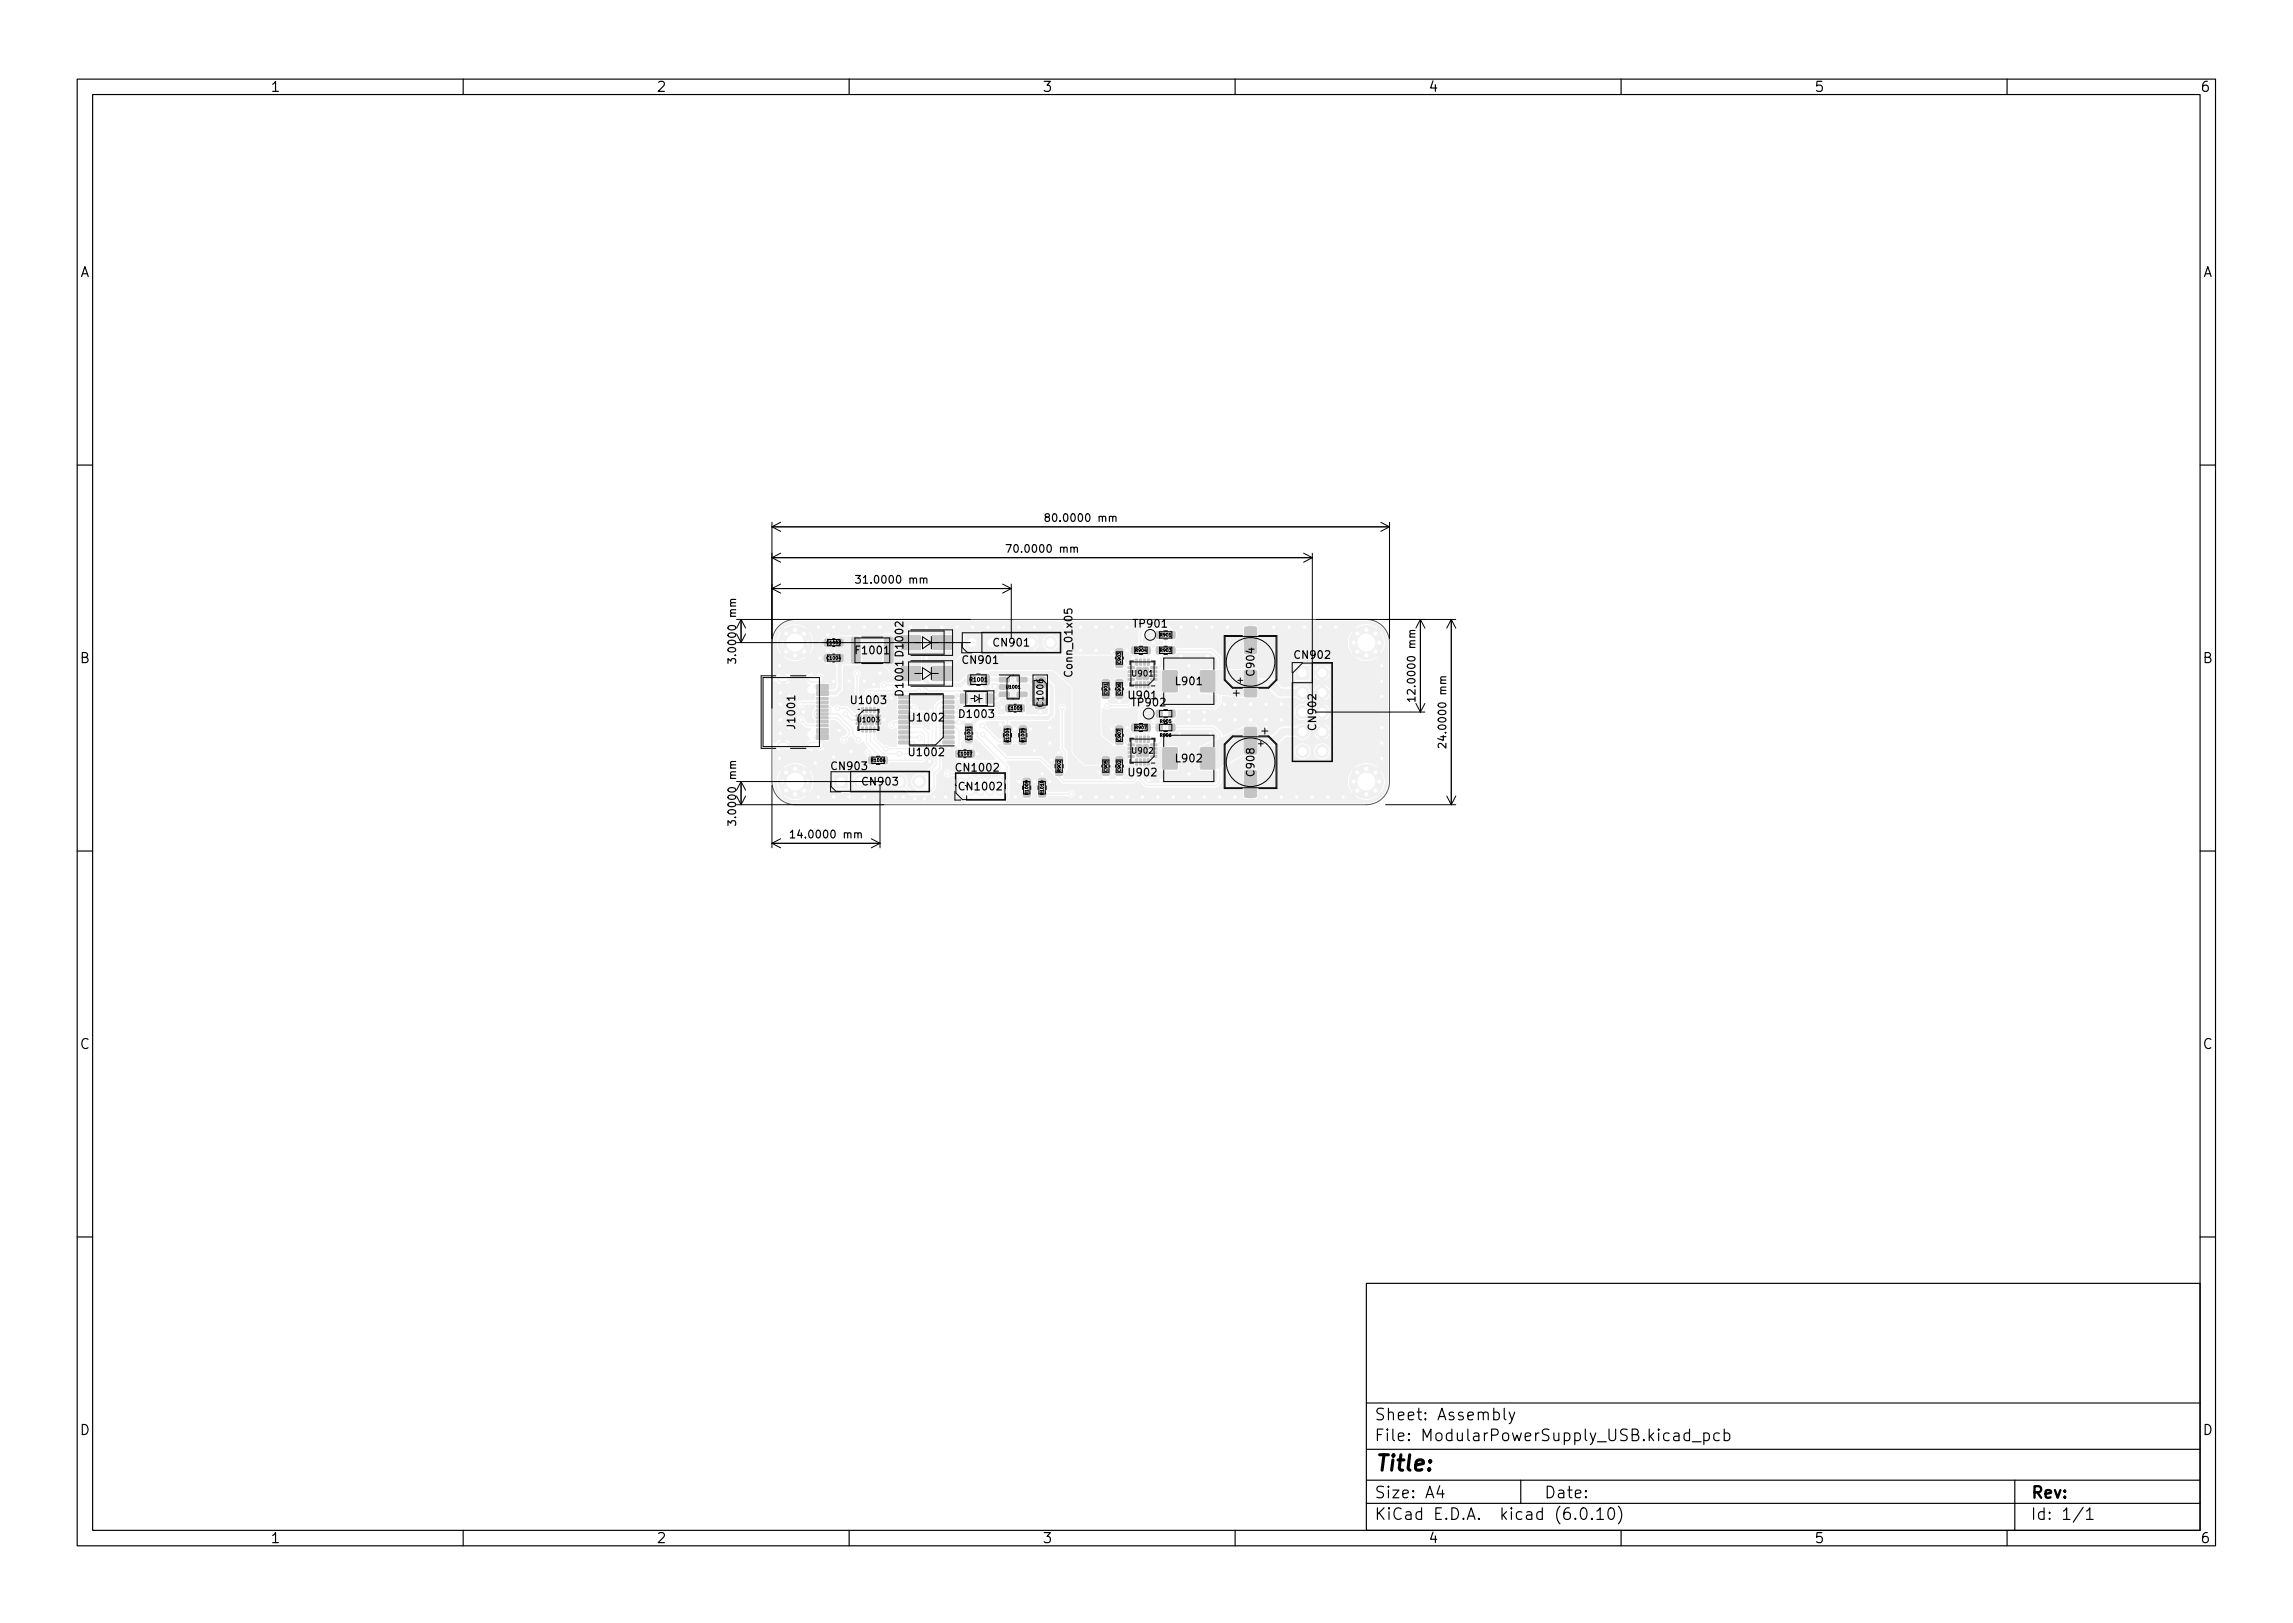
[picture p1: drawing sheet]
<svg xmlns="http://www.w3.org/2000/svg" width="297mm" height="210mm" viewBox="0 0 297 210" stroke-linecap="round" stroke-linejoin="round" font-family="sans-serif">
<defs><g id="words">
<text font-size="2.8" x="178" y="190.6">Title:</text>
<g font-size="2.1">
<text x="178" y="184">Sheet: Assembly</text>
<text x="178" y="186.7">File: ModularPowerSupply_USB.kicad_pcb</text>
<text x="178" y="196.9">KiCad E.D.A. kicad (6.0.10)</text>
<text x="178" y="194.1">Size: A4</text>
<text x="200" y="194.1">Date:</text>
<text x="263" y="194.1">Rev:</text>
<text x="263" y="196.9">Id: 1/1</text>
</g>
<g font-size="1.8">
<text x="35" y="11.9">1</text>
<text x="85" y="11.9">2</text>
<text x="135" y="11.9">3</text>
<text x="185" y="11.9">4</text>
<text x="235" y="11.9">5</text>
<text x="285" y="11.9">6</text>
<text x="10.3" y="35.9">A</text>
<text x="285.3" y="35.9">A</text>
<text x="10.3" y="85.9">B</text>
<text x="285.3" y="85.9">B</text>
<text x="10.3" y="135.9">C</text>
<text x="285.3" y="135.9">C</text>
<text x="10.3" y="185.9">D</text>
<text x="285.3" y="185.9">D</text>
<text x="35" y="199.9">1</text>
<text x="85" y="199.9">2</text>
<text x="135" y="199.9">3</text>
<text x="185" y="199.9">4</text>
<text x="235" y="199.9">5</text>
<text x="285" y="199.9">6</text>
</g>
<g font-size="1.4">
<text x="131.1" y="71.6">70.0000 mm</text>
<text x="136.1" y="67.6">80.0000 mm</text>
<text x="111.6" y="75.6">31.0000 mm</text>
<text x="128.8" y="83.7">CN901</text>
<text x="146.9" y="81.3">TP901</text>
<text x="95.4" y="85.3" transform="rotate(-90 95.4 85.3)">3.0000 mm</text>
<text x="111" y="84.7">F1001</text>
<text x="117" y="89.9" transform="rotate(-90 117 89.9)">D1001</text>
<text x="117" y="84.8" transform="rotate(-90 117 84.8)">D1002</text>
<text x="124.8" y="86">CN901</text>
<text x="138.9" y="87.4" transform="rotate(-90 138.9 87.4)">Conn_01x05</text>
<text x="152.4" y="88.7">L901</text>
<text x="162.5" y="87.4" transform="rotate(-90 162.5 87.4)">C904</text>
<text x="167.8" y="85.3">CN902</text>
<text x="103" y="94.2" transform="rotate(-90 103 94.2)">J1001</text>
<text x="110.4" y="91.2">U1003</text>
<text x="117.9" y="93.4">U1002</text>
<text x="124.4" y="93">D1003</text>
<text x="146.3" y="90.6">U901</text>
<text x="146.7" y="91.5">TP902</text>
<text x="170.5" y="94.4" transform="rotate(-90 170.5 94.4)">CN902</text>
<text x="183.3" y="90.2" transform="rotate(-90 183.3 90.2)">12.0000 mm</text>
<text x="107.8" y="99.7">CN903</text>
<text x="111.8" y="101.7">CN903</text>
<text x="117.9" y="97.9">U1002</text>
<text x="124" y="99.9">CN1002</text>
<text x="146.3" y="100.6">U902</text>
<text x="152.4" y="98.7">L902</text>
<text x="162.5" y="100.4" transform="rotate(-90 162.5 100.4)">C908</text>
<text x="187.3" y="96.2" transform="rotate(-90 187.3 96.2)">24.0000 mm</text>
<text x="95.4" y="106.3" transform="rotate(-90 95.4 106.3)">3.0000 mm</text>
<text x="124.4" y="102.4">CN1002</text>
<text x="103.1" y="108.6">14.0000 mm</text>
</g>
<text font-size="1.1" x="135.2" y="91.4" transform="rotate(-90 135.2 91.4)">C1006</text>
<g font-size="1">
<text x="146.8" y="87.6">U901</text>
<text x="146.8" y="97.6">U902</text>
</g>
<text font-size=".9" x="111.2" y="93.6">U1003</text>
<text font-size=".7" x="125.7" y="88.3">R1001</text>
<g font-size=".6">
<text x="107.2" y="83.4">C1003</text>
<text x="150.3" y="82.4">R901</text>
<text x="107.2" y="85.4">C1004</text>
<text x="130.4" y="89.2">U1001</text>
<text x="143.5" y="89.9" transform="rotate(-90 143.5 89.9)">C901</text>
<text x="145.2" y="89.9" transform="rotate(-90 145.2 89.9)">C906</text>
<text x="145.2" y="85.9" transform="rotate(-90 145.2 85.9)">C903</text>
<text x="147.1" y="84.4">R904</text>
<text x="150.3" y="84.4">R903</text>
<text x="125.7" y="95.8" transform="rotate(-90 125.7 95.8)">C1001</text>
<text x="130.7" y="91.9">C1005</text>
<text x="145.2" y="95.9" transform="rotate(-90 145.2 95.9)">C907</text>
<text x="147.1" y="94.4">R907</text>
<text x="150.3" y="95.4">R906</text>
<text x="150.3" y="93.6">R905</text>
<text x="112.9" y="98.7">R1006</text>
<text x="124.2" y="97.8">C1007</text>
<text x="130.7" y="96.1" transform="rotate(-90 130.7 96.1)">R1004</text>
<text x="132.7" y="96.1" transform="rotate(-90 132.7 96.1)">R1005</text>
<text x="137.4" y="99.9" transform="rotate(-90 137.4 99.9)">R902</text>
<text x="143.5" y="99.9" transform="rotate(-90 143.5 99.9)">C905</text>
<text x="145.2" y="99.9" transform="rotate(-90 145.2 99.9)">C902</text>
<text x="133.2" y="102.9" transform="rotate(-90 133.2 102.9)">R1009</text>
<text x="135.2" y="102.9" transform="rotate(-90 135.2 102.9)">R1010</text>
</g>
</g></defs>
<g fill="#f0f0f0" stroke="#f0f0f0" stroke-width=".13">
<path d="M125.1 82.4h1.7v1.7h-1.7z"/>
<path d="M148.3 83.8h.7v.9h-.7z"/>
<path d="M146.6 83.8h.7v.9h-.7z"/>
<path d="M134.1 87.8l.2-.1 1.1 .1v.1v1.1l-.2 .1-1.1-.1v-.2z"/>
<path d="M134.1 90.5l.2-.1 1.1 .1v.1v1.1l-.2 .1-1.1-.1v-.2z"/>
<path d="M134.6 102.5h.8v.7h-.8z"/>
<path d="M134.6 100.9h.8v.7h-.8z"/>
<path d="M127.7 89.9h.9v1.2h-.9z"/>
<path d="M124.4 89.9h.9v1.2h-.9z"/>
<path d="M144.6 98.1l.2-.1 .6 .1 .1 .1-.1 .7h-.2h-.6l-.1-.2z"/>
<path d="M144.6 99.6h.2h.6l.1 .2-.1 .6-.2 .1-.6-.1-.1-.2z"/>
<path d="M136.8 99.7h.8v.7h-.8z"/>
<path d="M136.8 98.1h.8v.7h-.8z"/>
<path d="M110.9 92.6h.6l.1 .2-.7 .1z"/>
<path d="M110.9 93.1h.6l.1 .2-.7 .1z"/>
<path d="M110.9 93.6h.6l.1 .2-.7 .1z"/>
<path d="M111.6 94.2h.3l-.1 .6h-.2z"/>
<path d="M112.1 94.2h.3l-.1 .6h-.2z"/>
<path d="M112.6 94.2h.3l-.1 .6h-.2z"/>
<path d="M113.1 94.2h.3l-.1 .6h-.2z"/>
<path d="M113.4 93.6h.7v.2l-.6 .1z"/>
<path d="M113.4 93.1h.7v.2l-.6 .1z"/>
<path d="M113.4 92.6h.7v.2l-.6 .1z"/>
<path d="M113.1 91.7h.3l-.1 .6h-.2z"/>
<path d="M112.6 91.7h.3l-.1 .6h-.2z"/>
<path d="M112.1 91.7h.3l-.1 .6h-.2z"/>
<path d="M111.6 91.7h.3l-.1 .6h-.2z"/>
<path d="M111.8 92.5h1.4v1.5h-1.4z"/>
<path d="M148.3 93.8h.7v.9h-.7z"/>
<path d="M146.6 93.8h.7v.9h-.7z"/>
<path d="M105.8 88.7h1.5v.6h-1.5z"/>
<path d="M105.8 89.5h1.5v.6h-1.5z"/>
<path d="M105.8 90.8h1.5v.3h-1.5z"/>
<path d="M105.8 91.8h1.5v.3h-1.5z"/>
<path d="M105.8 92.3h1.5v.3h-1.5z"/>
<path d="M105.8 93.3h1.5v.3h-1.5z"/>
<path d="M105.8 94.4h1.5v.6h-1.5z"/>
<path d="M105.8 95.2h1.5v.6h-1.5z"/>
<path d="M105.8 93.8h1.5v.3h-1.5z"/>
<path d="M105.8 92.8h1.5v.3h-1.5z"/>
<path d="M105.8 91.3h1.5v.3h-1.5z"/>
<path d="M105.8 90.3h1.5v.3h-1.5z"/>
<path d="M161.3 94.3l1.3-.1 .2 .2v3l-.2 .3h-1.1l-.3-.2v-3.1z"/>
<path d="M161.3 99.9l1.3-.1 .2 .2v3l-.2 .3h-1.1l-.3-.2v-3.1z"/>
<path d="M161.3 86.9l1.3-.1 .2 .2v3l-.2 .3h-1.1l-.3-.2v-3.1z"/>
<path d="M161.3 81.3l1.3-.1 .2 .2v3l-.2 .3h-1.1l-.3-.2v-3.1z"/>
<path d="M151.5 83.8h.7v.9h-.7z"/>
<path d="M149.8 83.8h.7v.9h-.7z"/>
<path d="M108.4 84.8h.1h.7v.2v.7h-.2h-.6l-.1-.2z"/>
<path d="M106.8 84.8h.2h.6l.1 .2-.1 .7h-.2h-.6v-.2z"/>
<path d="M149.1 87.9h.7l.1 .2h-.8z"/>
<path d="M149.1 87.4h.7l.1 .2h-.8z"/>
<path d="M149.1 86.9h.7l.1 .2h-.8z"/>
<path d="M149.1 86.4h.7l.1 .2h-.8z"/>
<path d="M148.6 85.4h.3l-.1 .8h-.2z"/>
<path d="M148.1 85.4h.3l-.1 .8h-.2z"/>
<path d="M147.6 85.4h.3l-.1 .8h-.2z"/>
<path d="M147.1 85.4h.3l-.1 .8h-.2z"/>
<path d="M146.1 86.4h.8v.2h-.7z"/>
<path d="M146.1 86.9h.8v.2h-.7z"/>
<path d="M146.1 87.4h.8v.2h-.7z"/>
<path d="M146.1 87.9h.8v.2h-.7z"/>
<path d="M147.1 88.3h.3l-.1 .8h-.2z"/>
<path d="M147.6 88.3h.3l-.1 .8h-.2z"/>
<path d="M148.1 88.3h.3l-.1 .8h-.2z"/>
<path d="M148.6 88.3h.3l-.1 .8h-.2z"/>
<path d="M147.2 86.4h1.6v1.7h-1.6z"/>
<path d="M151.5 93.8h.7v.9h-.7z"/>
<path d="M149.8 93.8h.7v.9h-.7z"/>
<path d="M120.8 86.3h2.4v1.8h-2.4z"/>
<path d="M116.8 86.3h2.4v1.8h-2.4z"/>
<path d="M149.8 81.8h.7v.9h-.7z"/>
<path d="M151.5 81.8h.7v.9h-.7z"/>
<path d="M132.1 94.1h.8v.7h-.8z"/>
<path d="M132.1 95.7h.8v.7h-.8z"/>
<path d="M144.6 85.6h.2h.6l.1 .2-.1 .6-.2 .1-.6-.1-.1-.2z"/>
<path d="M144.6 84.1l.2-.1 .6 .1 .1 .1-.1 .7h-.2h-.6l-.1-.2z"/>
<path d="M142.8 88.1l.2-.1 .7 .1v.1v.7h-.2h-.7v-.2z"/>
<path d="M142.8 89.6h.2h.7v.2v.6l-.2 .1-.7-.1v-.2z"/>
<path d="M149.8 92h.7v.9h-.7z"/>
<path d="M151.5 92h.7v.9h-.7z"/>
<path d="M125.4 87.4l.7-.1 .2 .2 .1 1-.2 .2h-.6l-.3-.1v-1z"/>
<path d="M127.2 87.4l.7-.1 .3 .2v1l-.2 .2h-.6l-.2-.1v-1z"/>
<path d="M144.6 88.1l.2-.1 .6 .1 .1 .1-.1 .7h-.2h-.6l-.1-.2z"/>
<path d="M144.6 89.6h.2h.6l.1 .2-.1 .6-.2 .1-.6-.1-.1-.2z"/>
<path d="M131.9 91.3h.2h.6v.2v.7h-.2h-.6l-.1-.2z"/>
<path d="M130.3 91.3h.2h.6l.1 .2-.1 .7h-.2h-.6v-.2z"/>
<path d="M122.2 96h1.3l.1 .3-1.4 .1z"/>
<path d="M122.2 95.4l1.3-.1 .1 .4h-1.4z"/>
<path d="M122.2 94.7h1.3l.1 .3-1.4 .1z"/>
<path d="M122.2 94.1l1.3-.1 .1 .4h-1.4z"/>
<path d="M122.2 93.4h1.3l.1 .3-1.4 .1z"/>
<path d="M122.2 92.8l1.3-.1 .1 .4h-1.4z"/>
<path d="M122.2 92.1h1.3l.1 .3-1.4 .1z"/>
<path d="M122.2 91.5l1.3-.1 .1 .4h-1.4z"/>
<path d="M122.2 90.8h1.3l.1 .3-1.4 .1z"/>
<path d="M122.2 90.2l1.3-.1 .1 .4h-1.4z"/>
<path d="M116.4 90.2l1.4-.1 .1 .4h-1.4z"/>
<path d="M116.4 90.8h1.4l.1 .3-1.4 .1z"/>
<path d="M116.4 91.5l1.4-.1 .1 .4h-1.4z"/>
<path d="M116.4 92.1h1.4l.1 .3-1.4 .1z"/>
<path d="M116.4 92.8l1.4-.1 .1 .4h-1.4z"/>
<path d="M116.4 93.4h1.4l.1 .3-1.4 .1z"/>
<path d="M116.4 94.1l1.4-.1 .1 .4h-1.4z"/>
<path d="M116.4 94.7h1.4l.1 .3-1.4 .1z"/>
<path d="M116.4 95.4l1.4-.1 .1 .4h-1.4z"/>
<path d="M116.4 96h1.4l.1 .3-1.4 .1z"/>
<path d="M167.9 86.3h1.7v1.7h-1.7z"/>
<path d="M120.8 82.3h2.4v1.8h-2.4z"/>
<path d="M116.8 82.3h2.4v1.8h-2.4z"/>
<path d="M150.7 86.9h1.6l.2 .1v2.5l-.1 .1h-1.6l-.2-.1z"/>
<path d="M155.5 86.9h1.7l.2 .1v2.5l-.1 .1h-1.6l-.2-.1z"/>
<path d="M125.1 93.8h.1h.7l.1 .2-.1 .6-.1 .1-.7-.1-.1-.2z"/>
<path d="M125.1 95.4l.1-.1 .7 .1 .1 .1-.1 .7h-.1h-.7l-.1-.2z"/>
<path d="M108.4 82.8h.1h.7v.2v.7h-.2h-.6l-.1-.2z"/>
<path d="M106.8 82.8h.2h.6l.1 .2-.1 .7h-.2h-.6v-.2z"/>
<path d="M123.8 97.2h.2h.6l.1 .2-.1 .7h-.1h-.7v-.2z"/>
<path d="M125.4 97.2h.1h.7v.2v.7h-.2h-.6l-.1-.2z"/>
<path d="M124 102h1v1h-1z"/>
<path d="M129.5 87.8h1.2l.1 .1v.4h-.2h-1.1v-.1z"/>
<path d="M129.5 88.7h1.2l.1 .1v.4l-.2 .1h-1.1v-.2z"/>
<path d="M129.5 89.7h1.2l.1 .1v.4h-.2h-1.1v-.1z"/>
<path d="M131.8 89.7h1.2l.1 .1-.1 .4h-.1h-1.1l-.1-.1z"/>
<path d="M131.8 87.8h1.2l.1 .1-.1 .4h-.1h-1.1l-.1-.1z"/>
<path d="M112.6 98.1h.7v.8h-.7z"/>
<path d="M114.2 98.1h.7v.8h-.7z"/>
<path d="M142.8 98.1l.2-.1 .7 .1v.1v.7h-.2h-.7v-.2z"/>
<path d="M142.8 99.6h.2h.7v.2v.6l-.2 .1-.7-.1v-.2z"/>
<path d="M108.1 100.4h1.7v1.7h-1.7z"/>
<path d="M149.1 97.9h.7l.1 .2h-.8z"/>
<path d="M149.1 97.4h.7l.1 .2h-.8z"/>
<path d="M149.1 96.9h.7l.1 .2h-.8z"/>
<path d="M149.1 96.4h.7l.1 .2h-.8z"/>
<path d="M148.6 95.4h.3l-.1 .8h-.2z"/>
<path d="M148.1 95.4h.3l-.1 .8h-.2z"/>
<path d="M147.6 95.4h.3l-.1 .8h-.2z"/>
<path d="M147.1 95.4h.3l-.1 .8h-.2z"/>
<path d="M146.1 96.4h.8v.2h-.7z"/>
<path d="M146.1 96.9h.8v.2h-.7z"/>
<path d="M146.1 97.4h.8v.2h-.7z"/>
<path d="M146.1 97.9h.8v.2h-.7z"/>
<path d="M147.1 98.3h.3l-.1 .8h-.2z"/>
<path d="M147.6 98.3h.3l-.1 .8h-.2z"/>
<path d="M148.1 98.3h.3l-.1 .8h-.2z"/>
<path d="M148.6 98.3h.3l-.1 .8h-.2z"/>
<path d="M147.2 96.4h1.6v1.7h-1.6z"/>
<path d="M110.4 82.6l.8-.1 .2 .2v3l-.1 .2h-.8l-.2-.1v-3z"/>
<path d="M114.6 82.6l.9-.1 .2 .2v3l-.2 .2h-.7l-.2-.1v-3z"/>
<path d="M130.1 94.1h.8v.7h-.8z"/>
<path d="M130.1 95.7h.8v.7h-.8z"/>
<path d="M150.7 96.9h1.6l.2 .1v2.5l-.1 .1h-1.6l-.2-.1z"/>
<path d="M155.5 96.9h1.7l.2 .1v2.5l-.1 .1h-1.6l-.2-.1z"/>
<path d="M132.6 102.5h.8v.7h-.8z"/>
<path d="M132.6 100.9h.8v.7h-.8z"/>
<path d="M144.6 95.6h.2h.6l.1 .2-.1 .6-.2 .1-.6-.1-.1-.2z"/>
<path d="M144.6 94.1l.2-.1 .6 .1 .1 .1-.1 .7h-.2h-.6l-.1-.2z"/>
<path d="M155.5 86.9h7.2l.1 3.3h-1.6l-5.7-.6z"/>
<path d="M120.8 86.3l2.7-.1 1.5-1.7v1.2h4.5v-1.2l.7 .5h13.9l.1 .1v1.6h1.5l.3 .2v2a.17 .17 0 0 1-.1 .1 .17 .17 0 0 1-.2-.2v-.1h-1.4a.18 .18 0 0 1-.2 .3 .18 .18 0 0 1-.1-.3h-1.5v6.5l1.7 1.5h1.5l.3 .2v2a.17 .17 0 0 1-.1 .1 .17 .17 0 0 1-.2-.2v-.1h-1.4a.18 .18 0 0 1-.2 .3 .18 .18 0 0 1-.1-.3h-1.5v.2l-.1 .1h-1.8l-.9-.8h6v-.2l-.2-.2h-.2v.4h-.6v-.4l-.3 .1-.1 .3h-.3l-.2-.3-.3-.1v.4h-.5v-.4l-.3 .1-.2 .3h-2.8l-.7-.7v-8.5l-.9-.8h7.6l-.2-.4h-.2v.4h-.6v-.4l-.3 .1-.1 .3h-.3l-.2-.3-.3-.1v.4h-.5v-.4l-.3 .1-.2 .3h-4.4l-1.6-1.5h-9.5l-.5 .5-.4-.1-.8 .1-.3 .4-.7 .6h-3.4l-.1-.1z"/>
<path d="M101.1 81.3a2.73 2.73 0 0 1 1.9-.8h74.5a2.73 2.73 0 0 1 2.2 2.7v18v.7a2.74 2.74 0 0 1-2.7 2.1h-46.6l-.1-.2 .5-.5 .1-.7h1.4v.7l.4 .2h.7l.2-.1 .1-.2v-.6h.6v.7l.3 .2h.8l.4-.3h2.6a.55 .55 0 0 0 .9-.1h21.6l.2 .3 .3 .2 1.3-.1 .2-.1 .1-.2h12.5a2.4 2.4 0 0 0 3-.1l-1.5-1.5-1.5 1.6h-12.5v-1.4h-.7v1.7h-.6v-1.7h-.8v1.3h-21.6a.58 .58 0 0 0-.2-.8 .58 .58 0 0 0-.8 .2h-2.5l-.4-.3h-.7l-.3 .1-.1 .3h-.6a.45 .45 0 0 0-.4-.4h-.6a.45 .45 0 0 0-.4 .4h-1.4v-1.1h1.4l.1 .3 .3 .1h.7l.2-.2 .1-.2h.6l.2 .3 .8 .1 .3-.1 .1-.3h-.4v.4h-.6v-.4h-1.4v.4h-.6v-.4h-1.8v-.5h4.8v-.2l-.2-.2h-.2v.4h-.6v-.4l-.3 .1-.1 .3h-.6l-.1-.3-.3-.1v.4h-.6v-.4l-.3 .1-.1 .3h-1.4l-.1-1.8-.3-.4v-.2h4.2l1.9 2 1.2 1h9l.2-.1 .4-.3 1.1 .9h9l.2-.1 .5-.5 .2-.2h16.1l.2 .8 .4 .7 1.5-1.6h.8l1.5 1.6a2.36 2.36 0 0 0 0-3.1l-1.5 1.5h-.8l-1.5-1.5-.4 .6-.2 1h-11.4l-.1-1.5-.3-.2-.4-.1v1.8h-.6v-1.7l-.3-.1-.3 .2-.1 .2-.1 1.4h-2.5v-1.7l.2-.3h16.9l1.5 1.6 1.5-1.6a2.43 2.43 0 0 0-3 0h-16.9l2.6-1.4h1.6l.2-.2 .1-.4h4.5l.1 .4 .2 .4 .3 .2 .4 .1h.4l.5-.3 .2-.3 .1-.5h.4l.1 .6a1.11 1.11 0 0 0 1.2 .5l.4-.2 .3-.2 .1-.4v-.5a1.11 1.11 0 0 0-1.1-.9 1.11 1.11 0 0 0-1 1.1h-.4v-.2a1.11 1.11 0 0 0-1.2-.9 1.11 1.11 0 0 0-1 1.1h-4.5v-.5l.1-.1 2.2-.1 1.2-1 1.3-.1 .5 .3 .6 .1 .5-.3 .3-.5h.4l.2 .4 .3 .3 .8 .1 .5-.3 .3-.5h-.8v.8h-.5v-.8h-1.2v-.6h2.5l-.2-.4-.6-.4v.8h-.5v-.8l-.5 .3-.3 .5h-.4v-.1a1.15 1.15 0 0 0-1.9-.4l-1.8 .1-.3 .1-1 1h-1.6l-.1-.1v-.8l-.2-.2-.3-.2-1.3 .1-2.8 1.2-.2-.4-1-.9h-4.7l-.2-.1a.42 .42 0 0 1-.2-.7l.3-.3v-.6h15.1a1.11 1.11 0 0 0 .8 1.1l.4 .1 .4-.1 .3-.3 .3-.5h.4l.2 .5 .6 .3h.7l.3-.3 .3-.3v-.2h-.8v.8h-.5v-.8h-1.2v-.5h2.5l-.2-.5-.3-.2-.3-.1v.8h-.5v-.8l-.5 .3-.3 .5h-.4l-.4-.6a1.11 1.11 0 0 0-1.8 .8h-15.1v-.1l.1-.1h4.9l.8-.8 .1-1 3 .4 1.3-.1 .3-.2 .1-.9 .1-.1h1.1l1.3 1.1 2.3 .1 .7 .3h.4l.4-.2 .2-.3 .2-.3h.4l.2 .4 .3 .3 .8 .1 .5-.3 .3-.5h-.8v.8h-.5v-.8h-1.2v-.5h2.5l-.2-.5-.6-.4v.8h-.5v-.8l-.5 .3-.3 .6h-.4v-.2a1.15 1.15 0 0 0-1.9-.3h-1.7l-1.3-1.2h-1.8l-.1-1-.3-.2h-4.2l-.1-.1v-.2h9.2v1.7l.3 .3h1.8l.1-.3v-.6h.4l.2 .5 .5 .3h.8l.4-.2 .2-.6h-.8v.8h-.5v-.8h-1.2v-.5h2.5l-.1-.3-.3-.3-.4-.2v.8h-.5v-.8l-.5 .3-.3 .5h-.4v-.7l-.2-.1h-1.7l-.3 .2h-9.2l-.1-1.1h17.2a2.41 2.41 0 0 0 3-.1l-1.5-1.5-1.5 1.6h-17.2l-.6-.7h3.2l.2 .3 .2 .1h1.4l.2-.1 .1-.3 .1-1.2h11.4l.2 .8 .4 .7 1.5-1.6h.8l1.5 1.6a2.4 2.4 0 0 0 0-3.1l-1.5 1.5h-.8l-1.5-1.5-.4 .6-.2 1-12.2-.1v1.7h-.6v-1.7h-.8v1.3h-3.2l-.7-.6h-4.4l-.4-.4v-.5l.3-.3h10.5v-1.4h12.5l1.5 1.6 1.5-1.5a2.4 2.4 0 0 0-3-.1h-12.5l-.2-.3-.5-.1v1.8h-.6v-1.8l-.4 .1-.3 .2-.1 1.5h-8.4v-.8a.54 .54 0 0 0-.5-.4l-.8-.6-3 .1-.8 .8v1.6l-.2 .1v1.5l.2 .1v1.1l-.2 .1-.2-.2h-.8l-.7-.7a.13 .13 0 0 1-.1-.2 .13 .13 0 0 1 .1-.1l.2-.4h-15.3l-.3-.1h16.2l.1 .2 .3 .2v-.5h-.4v.1h-16.2l-.3-.3v-.7l.2 .1 .5 .5 .8 .1 .5-.3 .3-.5h.4l.2 .5 .3 .2 .8 .1 .5-.3 .3-.5h-.8v.8h-.5v-.8h-2v.8h-.5v-1.1h4.2a1.11 1.11 0 0 0 1.5 1.1l9.2-.1-.1-.2h1.1v-.5l-.3 .2-.1 .3h-.7l-.3-.2v.4h-.6v-.4l-.3 .1-.1 .3h-7.7l.4-.3 .2-.7a1.11 1.11 0 0 0-1.1-1.1 1.11 1.11 0 0 0-1.1 1.1h-4.2v-.2h3.8l-.2-.5-.6-.3v.8h-.5v-.8l-.6 .3-.2 .5h-.4l-.3-.5-.5-.3v.8h-.5l-.1-.8-.4 .2-.4 .5-.1-.1-.1-.6-.3-.2h-4.4l-.2 .1-.1 .3v2l-1.3 1.6h-2.5l-.2 .1-.2 .3v1.3l-.2 .1-.8-.8v-2.8h1l.2 .2h2.6l.2-.2v-.7h-1.2v.9h-.6v-.9h-1.2v.7h-1v-1.2h4v-.7l-.1-.1-1.1-.1v.9h-.6v-.9h-1l-.2 .2v.7h-1v-.8l-.3-.2h-4.7l-.2 .1-.1 .3v3.6l.2 .2 1.9 2-.1 .2h-1.2a.58 .58 0 0 0-.7-.2 .58 .58 0 0 0-.3 .7l-.1 .2h-1.3a.68 .68 0 0 0-.7 .6l.1 .3-.1 .1h-.5v-2.4l.1-.2a.56 .56 0 0 0-.5-.8 .56 .56 0 0 0-.5 .8l.1 .2v2.7a.55 .55 0 0 0 0 .7l.4 .2 .3-.1 .3-.3h.3l.1 .1-.1 .3-.4 .1-.7 .9h-.1l-.9-.9h-.9a.6 .6 0 0 0-.9 .1l-.5-.3v-.8l1-.2 .8-.9v-3h2.1l.3-.3v-3.5l-.1-.2-.2-.1h-3l-.3 .2-.2 .3-.4-.2v1.5l.4-.2 .1 .1v.7a.27 .27 0 0 1-.5-.1v1.5h.1a.29 .29 0 0 1 .4-.1l.3 .4v2.7l-.3 .3-2.3-.1-.2-.4 .8-.1 .1-.3h.3l.1 .3h.7l-.1-.2-.5-.1v-.2h-2.5l.5 .6a.62 .62 0 0 0-.4 .7 .62 .62 0 0 0 .6 .4h.4l.1 .1-.1 .6-1.7 .1a.56 .56 0 0 0-.6 .5 .56 .56 0 0 0 .4 .6l.5-.1 .3-.3h1.1v.3l-.4 .5 .1 .7 .3 .4a.21 .21 0 0 1-.1 .3h-.7l-.4-.4a.55 .55 0 0 0-.3-.5 .55 .55 0 0 0-.6 .2 .56 .56 0 0 0 0 .7l.4 .2 .6 .5 .5 .1v.2a.61 .61 0 0 0-.4 .5 .61 .61 0 0 0 .4 .6l-.1 .1-.2 .2-.2 .3h2.5v-.2l.5-.1 .1-.2h-1.9l-.1-.2 .3-.4h1.7v-1.7l.2-.1h.6l1.3 1.3 .1 .3-.3 .3a.65 .65 0 0 0-.7 .5l.1 .4a.56 .56 0 0 0 .7 .2 .56 .56 0 0 0 .4-.5l.3-.4h.1l.3 .3 .1 .2a.56 .56 0 0 0 .4 .4 .56 .56 0 0 0 .6-.3 .18 .18 0 0 1 .2 .1 .18 .18 0 0 1 0 .2l.5 .4-.4 .4-.1 .3 .1 .3 .3 .2v.9a.7 .7 0 0 0 .9 .3 .53 .53 0 0 0 .4-.7h.2l.1 .3a.68 .68 0 0 0 .9 .4l.3-.1 .2-.3h4.3l1.1-1h.1l.1 .1v1.1l-1.3 1.2a1.13 1.13 0 0 0-1.5 .5 1.13 1.13 0 0 0 .4 1.5l-.1 .2h-.2l-.6-.6v-.8a1.12 1.12 0 0 0-1.4-.8 1.12 1.12 0 0 0-.7 1.5 1.12 1.12 0 0 0 1.5 .6l1 .8h2.2l.3-.1 .7-.7 .2-.3v-1.6l.7-.8v-2.8l.1-.2h.5v-.5l.1-.1 .3 .1v.5l.7-.1 .1 .1v.3l-.4 .4v.7l.8 1 .2 .1h4.4l.3 .4v1l-.1 .1a.32 .32 0 0 1-.5 0l-.5-.1-.3 .1a.32 .32 0 0 1-.5 0l-.5-.1-.3 .1a.18 .18 0 0 1-.1 .2 .18 .18 0 0 1-.2-.1l-.9-.8h-2.2a.56 .56 0 0 0-.6-.1 .56 .56 0 0 0-.3 .6 .6 .6 0 0 0 1 .2h.6v.2a.96 .96 0 0 0 0 1l-.1 .2v1.1l.2 .2h.4l.6 .5-.1 .2h-21.8a2.72 2.72 0 0 1-2-.8h.5a2.41 2.41 0 0 0 3-.1l-1.5-1.5-1.5 1.6h-.5l-.6-1-.1-.9h.2l.2 .8 .4 .7 1.5-1.6h.8l1.5 1.6a2.42 2.42 0 0 0 .4-2.4h2.5v1.7l.2 .3 1.9-.1 .1-.2v-.9h.4a1.12 1.12 0 0 0 .9 1.1h.4l.4-.1 .3-.3 .1-.4h.4l.3 .5 .3 .2 .8 .1 .5-.3 .3-.5h-.8v.8h-.5l-.1-.8h-1.2v-.5h2.6l-.3-.5-.5-.3v.8h-.5l-.1-.8-.5 .3-.3 .5h-.4a1.11 1.11 0 0 0-1.2-.9 1.11 1.11 0 0 0-.9 1.1h-.4v-.8l-.1-.2-1.9-.1-.2 .3h-2.5l-.4-.7-1.5 1.5h-.8l-1.5-1.5-.4 .6-.2 1h-.2v-2h1.2l1.5 1.6 1.5-1.6a2.43 2.43 0 0 0-3 0h-1.2v-2.3v-.1l.8 .4h.8l.3-.2 .3-.3h1.9l.1 .3 .3 .2h1.4l.5-.1 .2-.4h-1v.5h-.5v-.5h-3.7v.5h-.5v-1h1.3l-.2-.2-.3-.2-.3-.1v.5h-.5v-.5h-.1l-.4 .2-.3 .3-.1-.1v-7.9a.36 .36 0 0 1 .4 .3l.4 .1h.8l.3-.2 .2-.3h-.7v.5h-.5v-1h5.7l-.3-.4-.3-.1h-.4v.5h-.5v-.5l-.7 .1-.3 .4h-1.9l-.3-.4-.4-.1h-.1v.5h-.5v-.5h-.4l-.4 .4h-.1v-2.4h1.2a2.43 2.43 0 0 0 2.4 .3h2.6l.2 .3 .3 .2v-.5h-3.1l.6-.3-.1-.2h2.6v-.5l-.3 .2-.2 .3h-2.1l-1.4-1.4-1.5 1.6h-1.2v-1.9h.2l.2 .8 .4 .7 1.5-1.6h.8l1.5 1.6 .4-.6 .1-.7h1.1l.2 .3 .3 .2v-.5h-1.6v-.5h1.6v-.5l-.3 .2-.2 .3h-1.1l-.1-.7-.4-.6-1.5 1.5h-.8l-1.5-1.5-.4 .6-.2 1h-.2v-.4l.2-.8 .5-.8h.5l1.5 1.6 1.5-1.6a2.43 2.43 0 0 0-3 0z"/>
<path d="M147.2 96.3h.1l.3 .1h.3l.2-.2a.13 .13 0 0 1 .2-.1 .13 .13 0 0 1 .1 .1l.2 .2a.31 .31 0 0 1 .2 .5v1.2l.1 .2 .3 .2v1.1l.2 .2 .2 .1h2.9l.2-.1 .1-.3-.1-2.7-.1-.1-.2-.1h-1.8l-.1-.2 .3-.3v-.5l.6-.6h.7l.5-.4h4.5l.5 .6v.4l-2.1 1-.2 .2-.1 2.7 .1 .2 .3 .2h2v.1v1.1l-.3 .3h-8.7l-.5-.6v-2.5l-.2-.2h-.3a.31 .31 0 0 1-.4-.1 .31 .31 0 0 1 0-.4z"/>
<path d="M128.3 87h8.1l2.3 2.1 .1 8.5 1.6 1.6 2.1 .1a.14 .14 0 0 1 .2 0 .14 .14 0 0 1 0 .1l-.2 .4h1.5l-.2-.4a.21 .21 0 0 1 .1-.2 .21 .21 0 0 1 .3 .1l.1-.1a.13 .13 0 0 1 .2 .1 .13 .13 0 0 1-.1 .2l-.1 .3h1.4l-.1-.4a.16 .16 0 0 1 0-.1 .16 .16 0 0 1 .2 0l.4-.2 .2-.7 .5 .1v2.1l-.3 .3h-1.1l-.1-.2 .3-.2v-.2h-1.4l.3 .4-.2 .2-.7-.1 .3-.5h-1.5l.3 .4-.1 .2h-4.8a.3 .3 0 0 1 0-.5v-.2l.5-.5-.1-2.4-.3-.5v-4.7l.2-.5-.1-.2-.2-.2-.5-.1a.56 .56 0 0 0-.3 .8l.1 .2v4.9l.1 .3 .3 .3-.1 .2v1.3a.17 .17 0 0 1 .2 .1 .17 .17 0 0 1-.2 .2l-.9 .1-.9-.8h.8l.1 .3 .3 .1v-.4h-1.2l-.5-.5h1.7v-.4l-.3 .1-.1 .3h-1.3l-.4-.3h-4.3l-1.2-1.3v-.1l.5-.1 .3 .3h.7l.4-.3h.5l.4 .3h.8l.3-.2v-.7l-.1-.3-.3-.1h-.7l-.4 .3h-.5l-.3-.3-.9 .1a.41 .41 0 0 1-.6 .2l-1.6-1.6-.1-.5 .1-.1h2.3v.3l-.3 .3v.6l.1 .2 .2 .2 .9-.1 .2-.3h.6l.1 .3 .3 .1h.7l.3-.3v-.1h-.4v.4h-.6v-.4h-1v-.5h2l-.2-.4h-.2v.4h-.6v-.4h-.1l-.2 .1-.1 .3h-.6l-.2-.4a.16 .16 0 0 1-.1-.1 .16 .16 0 0 1 .1-.2h4.9l.2-.1 .6-.7v-3.9l-.7-.8-.3-.1-.3-.4h-1.3a.25 .25 0 0 1-.4 .1l-.8-.1h-1.2l-.2 .3v.5l.1 .2 .2 .1h1.4l.3 .2 .3 .1 .2 .3 .2 .1 1 .1 .4-.2h.1v1.1h-.1l-.3-.1h-.3v1.8h.3a.28 .28 0 0 1 .4 0v.3l-.2 .2h-2.6v-.2l.1-.2v-.5h.8l.3 .4h.4v-.6h-.7v.2h-.8l-.1-.3-.1-.3v-.2h1.7v-.7l-.3 .1-.2 .1-.2 .2v.3h-1v-.2l.3-.2 .2-.3v-.4l-.2-.2-.2-.1h-1.2l-.2 .3v.4a.64 .64 0 0 0 .5 .5v.4l-.4 .3-.2 .1-.2-.3-.2-.1-.1 1h-.9l.1 .4-.1 .1h-.6l-.1-.2a.57 .57 0 0 0-.2-.7l-.3-.1h1.7v-.5l-.3 .2-.2 .3h-1.2l-.1-.2 .2-.2 .4-.2 .4-.4 1.2-.1 .1-.3-.1-.6 .1-.2h-1.8l.1 .2-.4 .3-.2-.2-.1-.4-.3-.4 .1-.2h.1h.6l.1 .1h1.8l-.1-.2 .1-.3v-.4l-.1-.2-.2-.1h-2.2l-.3-.3z"/>
<path d="M124.6 96.1h.2l.1 .2 .3 .2 .1-.9 .3-.1 .1 .1 .1 .9 .4-.3v-.4h.2l2.5 2.5-.1 .1h-2.3a.31 .31 0 0 1 0-.5l-1-.1v-.4h1l-.1-.2-.2-.2-.2-.1v.5h-.5v-.5l-.4 .3a.13 .13 0 0 1-.1 .1 .13 .13 0 0 1-.1-.1l-.3-.4z"/>
<path d="M113.1 89.9h3l.1 2.8 3.5-.1 .7 .8v1l-.1 .1h-.1l-.6-.6h-1.4l-.1-.8h-1.9l-.6 .2a.76 .76 0 0 0-.7 .6l.1 .2a.56 .56 0 0 0 .9 .2 .21 .21 0 0 1 .3 .1 .21 .21 0 0 1 0 .3l-.1 1.6 .1 .2v.2h-.9l-.4-.2h-.4l-.9-.9v-1.3l.1-.2h.5l.1-.2 .1-1.3-.3-.5-.5-.5v-.7l-.7-.7z"/>
<path d="M142.8 91.8h.1l.5 .2 .5-.2h2.4l1.3-1.2 .4 .3 .1 .2-.7 .8v1.5l-.2 .1v1.5l.2 .1v1.1l-.2 .1-.2-.2h-.8l-.7-.7a.13 .13 0 0 1-.1-.2 .13 .13 0 0 1 .1-.1l.2-.4h-1.4l.2 .4a.13 .13 0 0 1 .1 .1 .13 .13 0 0 1-.1 .2l-.2 .3v.5h-.2l-1.3-1v-.6h3.5l.1 .2 .3 .2v-.5l-3.9 .1v-.4h2.9l-.1-.2h1.1v-.5l-.3 .2-.1 .3h-.7l-.3-.2v.4h-.6v-.4l-.3 .1-.1 .3h-1.5z"/>
<path d="M148.1 95h.3v.4a.12 .12 0 0 1-.1 .1 .12 .12 0 0 1-.2-.1z"/>
<path d="M148.1 93.1l.1-.1 .4 .2a.76 .76 0 0 0 .8-.3h.1l.4 .3h.3l.2 .2-.1 .1h-.4l-.3 .3a.17 .17 0 0 1-.2 .1 .17 .17 0 0 1-.2-.1 .77 .77 0 0 0-.8-.3h-.3z"/>
<path d="M118.1 89.9h.4a.66 .66 0 0 0 1.1-.4l.6 .4h1.7v.6l-.3 .2-.7 .6v1.3l-.1 .1h-.1l-.8-.7-.8-.1-.2-.1a.59 .59 0 0 0-.7-.7l-.1-.5z"/>
<path d="M123.8 89.9h.3l.1 .3h1.3l.1-.3h.1h1.7v1.1l-1.3 .1-.9 .8h-1.3l-.1-.6 .1-.2h.2l.3 .3 1-.1 .1-.1 .1-.4h-.5v.5h-.5v-.5h-.5v.3h-.2z"/>
<path d="M147.2 86.3h.1l.3 .1h.3l.2-.2a.13 .13 0 0 1 .2-.1 .13 .13 0 0 1 .1 .1l.2 .2a.32 .32 0 0 1 .2 .5v1.2l.1 .2 .3 .2v1.1l.2 .2 .2 .1h2.9l.3-.4-.1-2.7-.1-.1-.2-.1h-1.6v-1.2l.5-.5 .8 .1 .5-.4h4.3l.7 .8v1.1l-2 .1-.3 .1-.1 .3v2.5l.2 .3 .1 .1 2.1 .3v.7l-.4 .4h-5.8l-.7-.6h-1.9l-.7-.7v-1.7l-.2-.2h-.3a.32 .32 0 0 1-.4-.1 .32 .32 0 0 1 0-.4z"/>
<path d="M143 89.8h1l-.2-.3a.2 .2 0 0 1 .1-.3 .2 .2 0 0 1 .3 .1 .14 .14 0 0 1 .2 0 .14 .14 0 0 1 0 .1l-.1 .4h1.4l-.1-.4a.16 .16 0 0 1 0-.1 .16 .16 0 0 1 .2 0l.4-.2 .2-.7 .5 .1v1.8l-.8 .8h-2.3a.19 .19 0 0 1-.2-.2 .19 .19 0 0 1 .1-.2l.3-.4h.3l.2 .4h.8l.3-.1 .1-.3h-.4v.4h-.6v-.4h-1.6l-.1-.1z"/>
<path d="M148.1 85h.2l.1 .1-.1 .4-.2-.1z"/>
<path d="M148.1 82.6h.1a.92 .92 0 0 0 1.4 .2l.3 .2h.5l.2 .2v.2v.1h-.2a.74 .74 0 0 0-.9 .4 .25 .25 0 0 1-.3-.3l-.3-.1h-.8z"/>
<path d="M149.5 96.9l.5-.1 2.4 .1 .1 2.7h-2.9z"/>
<path d="M108.3 82.6l3.1-.1 .1 3.4-3.2 .1z"/>
<path d="M155.5 96.9l5.7-2.6 1.5-.1 .1 .1v3.3h-1.6l-3.7 2h-1.9h-.1z"/>
<path d="M114.5 82.3l4.6-.1 .1 .1v5.8v.1h-2.5l-2.2-2.2z"/>
<path d="M149.5 86.9h.5h2.4l.1 2.7h-2.9z"/>
<path d="M125 82.3h4.4l.1 3.4h-4.5z"/>
<circle cx="128.5" cy="83.2" r=".85"/>
<circle cx="133.5" cy="83.2" r=".85"/>
<circle cx="136.1" cy="83.2" r=".85"/>
<circle cx="177" cy="102.9" r=".35"/>
<circle cx="178.2" cy="100.1" r=".35"/>
<circle cx="177" cy="101.2" r="2.2"/>
<circle cx="177" cy="99.6" r=".35"/>
<circle cx="175.8" cy="102.4" r=".35"/>
<circle cx="178.2" cy="102.4" r=".35"/>
<circle cx="175.3" cy="101.2" r=".35"/>
<circle cx="178.7" cy="101.2" r=".35"/>
<circle cx="175.8" cy="100.1" r=".35"/>
<circle cx="101.8" cy="82.1" r=".35"/>
<circle cx="101.4" cy="83.2" r=".35"/>
<circle cx="103" cy="84.9" r=".35"/>
<circle cx="104.2" cy="82.1" r=".35"/>
<circle cx="104.7" cy="83.2" r=".35"/>
<circle cx="101.8" cy="84.4" r=".35"/>
<circle cx="103" cy="81.6" r=".35"/>
<circle cx="104.2" cy="84.4" r=".35"/>
<circle cx="103" cy="83.2" r="2.2"/>
<circle cx="147.4" cy="87.8" r=".25"/>
<circle cx="147.4" cy="86.7" r=".25"/>
<circle cx="148.6" cy="87.8" r=".25"/>
<circle cx="148.6" cy="86.7" r=".25"/>
<circle cx="149" cy="82.2" r=".5"/>
<circle cx="175.8" cy="84.4" r=".35"/>
<circle cx="178.2" cy="82.1" r=".35"/>
<circle cx="175.8" cy="82.1" r=".35"/>
<circle cx="177" cy="81.6" r=".35"/>
<circle cx="177" cy="84.9" r=".35"/>
<circle cx="177" cy="83.2" r="2.2"/>
<circle cx="175.3" cy="83.2" r=".35"/>
<circle cx="178.2" cy="84.4" r=".35"/>
<circle cx="178.7" cy="83.2" r=".35"/>
<circle cx="103" cy="102.9" r=".35"/>
<circle cx="103" cy="99.6" r=".35"/>
<circle cx="104.2" cy="102.4" r=".35"/>
<circle cx="104.2" cy="100.1" r=".35"/>
<circle cx="101.8" cy="102.4" r=".35"/>
<circle cx="104.7" cy="101.2" r=".35"/>
<circle cx="103" cy="101.2" r="2.2"/>
<circle cx="101.4" cy="101.2" r=".35"/>
<circle cx="101.8" cy="100.1" r=".35"/>
<circle cx="171.3" cy="87.2" r=".85"/>
<circle cx="168.7" cy="89.7" r=".85"/>
<circle cx="171.3" cy="89.7" r=".85"/>
<circle cx="168.7" cy="92.3" r=".85"/>
<circle cx="171.3" cy="92.3" r=".85"/>
<circle cx="168.7" cy="94.8" r=".85"/>
<circle cx="171.3" cy="94.8" r=".85"/>
<circle cx="168.7" cy="97.3" r=".85"/>
<circle cx="171.3" cy="97.3" r=".85"/>
<circle cx="124.5" cy="101.2" r=".5"/>
<circle cx="125.7" cy="102.5" r=".5"/>
<circle cx="125.7" cy="101.2" r=".5"/>
<circle cx="127" cy="102.5" r=".5"/>
<circle cx="127" cy="101.2" r=".5"/>
<circle cx="128.3" cy="102.5" r=".5"/>
<circle cx="128.3" cy="101.2" r=".5"/>
<circle cx="129.5" cy="102.5" r=".5"/>
<circle cx="129.5" cy="101.2" r=".5"/>
<circle cx="111.5" cy="101.2" r=".85"/>
<circle cx="116.5" cy="101.2" r=".85"/>
<circle cx="119.1" cy="101.2" r=".85"/>
<circle cx="147.4" cy="96.7" r=".25"/>
<circle cx="147.4" cy="97.8" r=".25"/>
<circle cx="148.6" cy="97.8" r=".25"/>
<circle cx="148.6" cy="96.7" r=".25"/>
<circle cx="148.8" cy="92.4" r=".5"/>
<circle cx="142" cy="103.2" r=".3"/>
<circle cx="135" cy="100.2" r=".3"/>
<circle cx="108" cy="103.2" r=".3"/>
<circle cx="108" cy="88.2" r=".3"/>
<circle cx="115.5" cy="90.4" r=".3"/>
<circle cx="136" cy="101.2" r=".3"/>
<circle cx="119.8" cy="103.5" r=".3"/>
<circle cx="140" cy="81.2" r=".3"/>
<circle cx="165" cy="84.2" r=".3"/>
<circle cx="155" cy="81.2" r=".3"/>
<circle cx="126.6" cy="97.6" r=".3"/>
<circle cx="128" cy="81.2" r=".3"/>
<circle cx="110.3" cy="97.3" r=".3"/>
<circle cx="101.1" cy="95" r=".3"/>
<circle cx="136.2" cy="98.4" r=".3"/>
<circle cx="108" cy="98" r=".3"/>
<circle cx="110" cy="81.2" r=".3"/>
<circle cx="122.5" cy="103.2" r=".3"/>
<circle cx="162" cy="91.2" r=".3"/>
<circle cx="160" cy="93.2" r=".3"/>
<circle cx="121" cy="103.2" r=".3"/>
<circle cx="106" cy="81.2" r=".3"/>
<circle cx="152" cy="103.2" r=".3"/>
<circle cx="145" cy="90.8" r=".3"/>
<circle cx="156.8" cy="95" r=".3"/>
<circle cx="101.1" cy="89.7" r=".3"/>
<circle cx="158" cy="93.2" r=".3"/>
<circle cx="120" cy="85.2" r=".3"/>
<circle cx="166" cy="103.2" r=".3"/>
<circle cx="106.5" cy="95.5" r=".3"/>
<circle cx="137.1" cy="97.5" r=".3"/>
<circle cx="132" cy="81.2" r=".3"/>
<circle cx="112.1" cy="92.8" r=".3"/>
<circle cx="160" cy="103.2" r=".3"/>
<circle cx="122.8" cy="82.7" r=".3"/>
<circle cx="122.8" cy="83.7" r=".3"/>
<circle cx="110" cy="88.2" r=".3"/>
<circle cx="153" cy="81.2" r=".3"/>
<circle cx="130" cy="81.2" r=".3"/>
<circle cx="134" cy="101.2" r=".3"/>
<circle cx="133.6" cy="91" r=".3"/>
<circle cx="102.2" cy="90.2" r=".3"/>
<circle cx="146.8" cy="95.2" r=".3"/>
<circle cx="179" cy="88.2" r=".3"/>
<circle cx="160" cy="91.2" r=".3"/>
<circle cx="144" cy="103.2" r=".3"/>
<circle cx="179" cy="86.2" r=".3"/>
<circle cx="164" cy="94.2" r=".3"/>
<circle cx="142.4" cy="100" r=".3"/>
<circle cx="134.7" cy="92.2" r=".3"/>
<circle cx="154" cy="96.2" r=".3"/>
<circle cx="150.4" cy="101" r=".3"/>
<circle cx="126" cy="81.2" r=".3"/>
<circle cx="152.8" cy="95" r=".3"/>
<circle cx="159" cy="100.2" r=".3"/>
<circle cx="179" cy="96.2" r=".3"/>
<circle cx="108.7" cy="94.6" r=".3"/>
<circle cx="142" cy="81.2" r=".3"/>
<circle cx="144.2" cy="100" r=".3"/>
<circle cx="110" cy="103.2" r=".3"/>
<circle cx="148.8" cy="101" r=".3"/>
<circle cx="140" cy="84.2" r=".3"/>
<circle cx="146" cy="90" r=".3"/>
<circle cx="146" cy="100" r=".3"/>
<circle cx="112" cy="81.2" r=".3"/>
<circle cx="146" cy="84.2" r=".3"/>
<circle cx="112" cy="88.2" r=".3"/>
<circle cx="149.4" cy="83.2" r=".3"/>
<circle cx="132" cy="101.2" r=".3"/>
<circle cx="146" cy="103.2" r=".3"/>
<circle cx="112.1" cy="93.6" r=".3"/>
<circle cx="114" cy="103.2" r=".3"/>
<circle cx="166" cy="91.2" r=".3"/>
<circle cx="170" cy="103.2" r=".3"/>
<circle cx="166" cy="93.2" r=".3"/>
<circle cx="179" cy="90.2" r=".3"/>
<circle cx="164" cy="91.2" r=".3"/>
<circle cx="114.5" cy="93.2" r=".3"/>
<circle cx="124.8" cy="91.5" r=".3"/>
<circle cx="128.9" cy="88.9" r=".3"/>
<circle cx="112" cy="103.2" r=".3"/>
<circle cx="117" cy="103.2" r=".3"/>
<circle cx="122.9" cy="96.8" r=".3"/>
<circle cx="101" cy="86.2" r=".3"/>
<circle cx="129.8" cy="91.6" r=".3"/>
<circle cx="142" cy="84.2" r=".3"/>
<circle cx="116" cy="103.2" r=".3"/>
<circle cx="164" cy="103.2" r=".3"/>
<circle cx="106.2" cy="83.2" r=".3"/>
<circle cx="105.6" cy="98.8" r=".3"/>
<circle cx="131.5" cy="103.2" r=".3"/>
<circle cx="114" cy="81.2" r=".3"/>
<circle cx="159" cy="81.2" r=".3"/>
<circle cx="161.6" cy="81.6" r=".3"/>
<circle cx="112.9" cy="93.6" r=".3"/>
<circle cx="108" cy="81.2" r=".3"/>
<circle cx="125.8" cy="96.7" r=".3"/>
<circle cx="150" cy="103.2" r=".3"/>
<circle cx="154" cy="86.2" r=".3"/>
<circle cx="124" cy="81.2" r=".3"/>
<circle cx="179" cy="98.2" r=".3"/>
<circle cx="156" cy="92.2" r=".3"/>
<circle cx="144" cy="94.4" r=".3"/>
<circle cx="162.4" cy="81.6" r=".3"/>
<circle cx="158" cy="103.2" r=".3"/>
<circle cx="131.5" cy="94.4" r=".3"/>
<circle cx="113.2" cy="88.6" r=".3"/>
<circle cx="159" cy="84.2" r=".3"/>
<circle cx="129.6" cy="93.8" r=".3"/>
<circle cx="114" cy="87.2" r=".3"/>
<circle cx="168" cy="103.2" r=".3"/>
<circle cx="122" cy="81.2" r=".3"/>
<circle cx="156.4" cy="85" r=".3"/>
<circle cx="136" cy="96.2" r=".3"/>
<circle cx="179" cy="94.2" r=".3"/>
<circle cx="146.8" cy="85.2" r=".3"/>
<circle cx="158.6" cy="91.2" r=".3"/>
<circle cx="167" cy="81.2" r=".3"/>
<circle cx="154" cy="100.2" r=".3"/>
<circle cx="144" cy="81.2" r=".3"/>
<circle cx="120" cy="81.2" r=".3"/>
<circle cx="101.1" cy="91.2" r=".3"/>
<circle cx="107.2" cy="84.2" r=".3"/>
<circle cx="174" cy="103.2" r=".3"/>
<circle cx="164" cy="93.2" r=".3"/>
<circle cx="165" cy="81.2" r=".3"/>
<circle cx="114.6" cy="91.4" r=".3"/>
<circle cx="156" cy="93.2" r=".3"/>
<circle cx="124.1" cy="90.5" r=".3"/>
<circle cx="134" cy="81.2" r=".3"/>
<circle cx="107.2" cy="82.2" r=".3"/>
<circle cx="173" cy="81.2" r=".3"/>
<circle cx="101.1" cy="93.2" r=".3"/>
<circle cx="136" cy="81.2" r=".3"/>
<circle cx="149.4" cy="93.4" r=".3"/>
<circle cx="120.4" cy="98.6" r=".3"/>
<circle cx="146" cy="94.2" r=".3"/>
<circle cx="104.1" cy="92.2" r=".3"/>
<circle cx="165" cy="100.2" r=".3"/>
<circle cx="154" cy="93.2" r=".3"/>
<circle cx="156" cy="103.2" r=".3"/>
<circle cx="154" cy="90.2" r=".3"/>
<circle cx="169" cy="81.2" r=".3"/>
<circle cx="140" cy="103.2" r=".3"/>
<circle cx="136" cy="94.2" r=".3"/>
<circle cx="153" cy="85" r=".3"/>
<circle cx="172" cy="103.2" r=".3"/>
<circle cx="144" cy="84.4" r=".3"/>
<circle cx="148" cy="103.2" r=".3"/>
<circle cx="106.5" cy="89" r=".3"/>
<circle cx="118.5" cy="103.5" r=".3"/>
<circle cx="106" cy="103.2" r=".3"/>
<circle cx="154" cy="103.2" r=".3"/>
<circle cx="121.2" cy="83.7" r=".3"/>
<circle cx="146" cy="81.2" r=".3"/>
<circle cx="162" cy="93.2" r=".3"/>
<circle cx="154" cy="92.2" r=".3"/>
<circle cx="144.2" cy="90" r=".3"/>
<circle cx="134" cy="97.2" r=".3"/>
<circle cx="101" cy="98.2" r=".3"/>
<circle cx="162.4" cy="102.8" r=".3"/>
<circle cx="106.2" cy="85.2" r=".3"/>
<circle cx="112.9" cy="92.8" r=".3"/>
<circle cx="107.2" cy="85.8" r=".3"/>
<circle cx="121.2" cy="82.7" r=".3"/>
<circle cx="133.5" cy="94.4" r=".3"/>
<circle cx="179" cy="92.2" r=".3"/>
<circle cx="118" cy="81.2" r=".3"/>
<circle cx="157" cy="81.2" r=".3"/>
<circle cx="171" cy="81.2" r=".3"/>
<circle cx="120.6" cy="92" r=".3"/>
<circle cx="161.6" cy="102.8" r=".3"/>
<circle cx="112.5" cy="97.5" r=".3"/>
<circle cx="115.5" cy="93.9" r=".3"/>
<circle cx="111.3" cy="94.3" r=".3"/>
<circle cx="124.3" cy="93.6" r=".3"/>
<circle cx="106.5" cy="89.8" r=".3"/>
<circle cx="106.5" cy="94.7" r=".3"/>
<circle cx="103.8" cy="91.2" r=".3"/>
<circle cx="103.8" cy="93.2" r=".3"/>
<circle cx="114.5" cy="88.7" r=".3"/>
<circle cx="109.5" cy="92.5" r=".3"/>
<circle cx="128.8" cy="92" r=".3"/>
<circle cx="109.3" cy="95.8" r=".3"/>
<circle cx="111.2" cy="95.8" r=".3"/>
<circle cx="119.1" cy="95.6" r=".3"/>
<circle cx="118.2" cy="96.4" r=".3"/>
<circle cx="122.8" cy="100.2" r=".3"/>
<circle cx="137.6" cy="91.6" r=".3"/>
<circle cx="127.3" cy="95.1" r=".3"/>
<circle cx="118.4" cy="91.6" r=".3"/>
<circle cx="143.4" cy="91.4" r=".3"/>
<circle cx="116.5" cy="97.6" r=".3"/>
<circle cx="114.8" cy="97" r=".3"/>
<circle cx="111" cy="87.2" r=".3"/>
<circle cx="108.5" cy="91.7" r=".3"/>
<circle cx="127.2" cy="94" r=".3"/>
<circle cx="112.5" cy="89.7" r=".3"/>
<circle cx="119" cy="89.5" r=".3"/>
<circle cx="133" cy="102.9" r=".3"/>
<circle cx="138.8" cy="102.8" r=".3"/>
</g>
<path d="M101.1 96.6h.7M101.1 87.9h.7M105.1 96.6h1.1M105.1 87.9h1.1M162 88.5h2.6l1.2 1.2h2.9M168.7 94.8h-2.4l-1.2 1.1h-3.1" fill="none" stroke="#f0f0f0" stroke-width="1"/>
<path d="M106.5 95.5v.5l.3 .2M106.8 88.2l-.3 .3v.5M108.8 84l.2 .2h1.9M108.8 83.2v6l-.6 .6h-1.7M118 87.2h1l1.5 1.5h4l.7-.7h.6M130.1 88h-2.4v.9l.5 .5v1.1h.8l.5-.6h.6M132.4 88h1l.4 .4h1.8l.6 .6v3.5l-.4 .5h-9.1l-1.2 1.2" fill="none" stroke="#f0f0f0" stroke-width=".51"/>
<g fill="none" stroke="#f0f0f0" stroke-width=".25">
<path d="M109.5 92.5l.7 .7h1M111.2 93.7v.6l.3 .2h.3M112.2 91.5v.5M112.5 97.5l.4 .4v.6M112.8 91.5v.5M113.8 93.2h.7M114.5 93.2h.1M114.5 93.2l-.5 .5M114.5 88.7h5l.7 .8h7.9l.1-.1M117.5 93.6h-1.6l-.4 .3M119 89.5h-6.2l-.3 .2M130.5 93v1.4"/>
<path d="M132.4 89.9v1.7M145.8 97h.7M145.8 97.5h.7M145.8 98h.7M145.9 87h.6M145.9 88h.6M145.9 87.5h.6"/>
</g>
<g fill="none" stroke="#f0f0f0" stroke-width=".2">
<path d="M103.8 93.2l.7 .8h2M106.5 91h-2.5l-.2 .2M106.5 92h-.8l-.2 .2v.6l.2 .2h2.7l1.6 1.6v.5l-.7 .7M106.5 91.5h.9l.2 .2v.6l-.2 .2M106.5 92.5h2.1l1.9 1.9v.7l.7 .7M108.5 91.7h1.1l1 1h.6v-.4l.3-.3h.3M111 87.2v3.5M113.2 91v1h.3l.3 .3v.4M117.1 91.6h1.3M117.1 95.5h2v.1M117.1 96.2h.9l.2 .2M122.9 92.9h2.6"/>
<path d="M122.9 92.3h2.5M122.9 91.6h-1l-.1 .1v7.8l-.8 .7v1.8l-.8 .7h-2.2l-1.5-1.5M122.9 91h-1.1l-.6 .5v7.6l-2.1 2.1M125.8 91.8l.4-.4h2l.6 .6M125.9 94.2l.7 .7v.5l3.9 3.9v3.8l-.3 .3h-5.2l-.5-.5v-.4M127.2 94l2.1 2.1h3.2M137.6 91.6v5.4l.4 .4v2.2l-.4 .5h-1l-1.8-1.9h-4.4l-3.1-3.1M145 86h.6l.4 .5h.5M145 96h.6l.4 .5h.5M146.4 91.2l-.2 .2h-2.8M147.2 98.7v2.1l-.4 .4h-9l-.6-.6v-.5M147.2 88.7v1.7"/>
<path d="M147.8 85.8v-3.9l.6-.7h2.8l.6 .7v2.3h5.2l1 1v2.5M147.8 91.9v3.9M148.8 92.4h1.4v.2l.8 .8v1.4l-.6 .6v.6l-.5 .5h-.4M149 82.2h1.2l.8 .9v1.5l-.6 .6v1l-.2 .3h-.7M150.2 84.2h-1.6l.2 .2v1.4M150.2 94.2h-1.6l.2 .2v1.4M150.4 91.4l1 1h.4v1.8h5.4l.8 .8v2.2M158 98.2v3l-.5 .5h-9l-.7-.7v-2.3M122.8 100.2h2.4l.5 .5v.5M138.8 102.8l-3.8 .1"/>
</g>
<path d="M112.2 94.5v1.7l1.8 1.8v.2M112.8 94.5v1.5l1.6 1.6h5.2M113.2 94.5v1.2l1.3 1.3h4.7M117.1 94.2h2.4l.7 .8v2M117.1 94.9h2.3l.4 .3v1.3M117.1 92.3h2.7M120.8 93.2v4l-1.3 1.3h-4.9M122.9 94.2h.9l.4 .5v3.8M124.5 98.7h4.5M129.5 99.3v1.9M147.8 88.7v1.5M158 89.4v1.6l-.6 .6h-6.2" fill="none" stroke="#f0f0f0" stroke-width=".15"/>
<path d="M122.9 93.6h1.9l.7 .6" fill="none" stroke="#f0f0f0" stroke-width=".41"/>
<g fill="#fff" stroke="#fff" stroke-width=".13">
<circle cx="142" cy="103.2" r=".15"/>
<circle cx="135" cy="100.2" r=".15"/>
<circle cx="108" cy="103.2" r=".15"/>
<circle cx="108" cy="88.2" r=".15"/>
<circle cx="115.5" cy="90.4" r=".15"/>
<circle cx="136" cy="101.2" r=".15"/>
<circle cx="119.7" cy="103.5" r=".15"/>
<circle cx="140" cy="81.2" r=".15"/>
<circle cx="165" cy="84.2" r=".15"/>
<circle cx="155" cy="81.2" r=".15"/>
<circle cx="126.6" cy="97.6" r=".15"/>
<circle cx="128" cy="81.2" r=".15"/>
<circle cx="110.3" cy="97.3" r=".15"/>
<circle cx="101.1" cy="95" r=".15"/>
<circle cx="136.2" cy="98.4" r=".15"/>
<circle cx="108" cy="98" r=".15"/>
<circle cx="110" cy="81.2" r=".15"/>
<circle cx="122.5" cy="103.2" r=".15"/>
<circle cx="162" cy="91.2" r=".15"/>
<circle cx="160" cy="93.2" r=".15"/>
<circle cx="121" cy="103.2" r=".15"/>
<circle cx="106" cy="81.2" r=".15"/>
<circle cx="152" cy="103.2" r=".15"/>
<circle cx="145" cy="90.8" r=".15"/>
<circle cx="156.8" cy="95" r=".15"/>
<circle cx="101.1" cy="89.7" r=".15"/>
<circle cx="158" cy="93.2" r=".15"/>
<circle cx="120" cy="85.2" r=".15"/>
<circle cx="166" cy="103.2" r=".15"/>
<circle cx="106.5" cy="95.5" r=".15"/>
<circle cx="137.1" cy="97.5" r=".15"/>
<circle cx="132" cy="81.2" r=".15"/>
<circle cx="160" cy="103.2" r=".15"/>
<circle cx="122.7" cy="82.7" r=".15"/>
<circle cx="122.7" cy="83.7" r=".15"/>
<circle cx="110" cy="88.2" r=".15"/>
<circle cx="153" cy="81.2" r=".15"/>
<circle cx="130" cy="81.2" r=".15"/>
<circle cx="134" cy="101.2" r=".15"/>
<circle cx="133.6" cy="91" r=".15"/>
<circle cx="146.8" cy="95.2" r=".15"/>
<circle cx="179" cy="88.2" r=".15"/>
<circle cx="160" cy="91.2" r=".15"/>
<circle cx="144" cy="103.2" r=".15"/>
<circle cx="179" cy="86.2" r=".15"/>
<circle cx="164" cy="94.2" r=".15"/>
<circle cx="142.4" cy="100" r=".15"/>
<circle cx="134.7" cy="92.2" r=".15"/>
<circle cx="154" cy="96.2" r=".15"/>
<circle cx="150.4" cy="101" r=".15"/>
<circle cx="126" cy="81.2" r=".15"/>
<circle cx="152.8" cy="95" r=".15"/>
<circle cx="159" cy="100.2" r=".15"/>
<circle cx="179" cy="96.2" r=".15"/>
<circle cx="108.7" cy="94.6" r=".15"/>
<circle cx="142" cy="81.2" r=".15"/>
<circle cx="144.2" cy="100" r=".15"/>
<circle cx="110" cy="103.2" r=".15"/>
<circle cx="148.8" cy="101" r=".15"/>
<circle cx="140" cy="84.2" r=".15"/>
<circle cx="146" cy="90" r=".15"/>
<circle cx="146" cy="100" r=".15"/>
<circle cx="112" cy="81.2" r=".15"/>
<circle cx="146" cy="84.2" r=".15"/>
<circle cx="112" cy="88.2" r=".15"/>
<circle cx="149.4" cy="83.2" r=".15"/>
<circle cx="132" cy="101.2" r=".15"/>
<circle cx="146" cy="103.2" r=".15"/>
<circle cx="114" cy="103.2" r=".15"/>
<circle cx="166" cy="91.2" r=".15"/>
<circle cx="170" cy="103.2" r=".15"/>
<circle cx="166" cy="93.2" r=".15"/>
<circle cx="179" cy="90.2" r=".15"/>
<circle cx="164" cy="91.2" r=".15"/>
<circle cx="114.5" cy="93.2" r=".15"/>
<circle cx="124.8" cy="91.5" r=".15"/>
<circle cx="128.9" cy="88.9" r=".15"/>
<circle cx="112" cy="103.2" r=".15"/>
<circle cx="117" cy="103.2" r=".15"/>
<circle cx="122.9" cy="96.8" r=".15"/>
<circle cx="101" cy="86.2" r=".15"/>
<circle cx="129.8" cy="91.6" r=".15"/>
<circle cx="142" cy="84.2" r=".15"/>
<circle cx="116" cy="103.2" r=".15"/>
<circle cx="164" cy="103.2" r=".15"/>
<circle cx="106.2" cy="83.2" r=".15"/>
<circle cx="105.6" cy="98.8" r=".15"/>
<circle cx="131.5" cy="103.2" r=".15"/>
<circle cx="114" cy="81.2" r=".15"/>
<circle cx="159" cy="81.2" r=".15"/>
<circle cx="161.6" cy="81.6" r=".15"/>
<circle cx="108" cy="81.2" r=".15"/>
<circle cx="125.8" cy="96.7" r=".15"/>
<circle cx="150" cy="103.2" r=".15"/>
<circle cx="154" cy="86.2" r=".15"/>
<circle cx="124" cy="81.2" r=".15"/>
<circle cx="179" cy="98.2" r=".15"/>
<circle cx="156" cy="92.2" r=".15"/>
<circle cx="144" cy="94.4" r=".15"/>
<circle cx="162.4" cy="81.6" r=".15"/>
<circle cx="158" cy="103.2" r=".15"/>
<circle cx="131.5" cy="94.4" r=".15"/>
<circle cx="113.2" cy="88.6" r=".15"/>
<circle cx="159" cy="84.2" r=".15"/>
<circle cx="129.6" cy="93.8" r=".15"/>
<circle cx="114" cy="87.2" r=".15"/>
<circle cx="168" cy="103.2" r=".15"/>
<circle cx="122" cy="81.2" r=".15"/>
<circle cx="156.4" cy="85" r=".15"/>
<circle cx="136" cy="96.2" r=".15"/>
<circle cx="179" cy="94.2" r=".15"/>
<circle cx="146.8" cy="85.2" r=".15"/>
<circle cx="158.6" cy="91.2" r=".15"/>
<circle cx="167" cy="81.2" r=".15"/>
<circle cx="154" cy="100.2" r=".15"/>
<circle cx="144" cy="81.2" r=".15"/>
<circle cx="120" cy="81.2" r=".15"/>
<circle cx="101.1" cy="91.2" r=".15"/>
<circle cx="107.2" cy="84.2" r=".15"/>
<circle cx="174" cy="103.2" r=".15"/>
<circle cx="164" cy="93.2" r=".15"/>
<circle cx="165" cy="81.2" r=".15"/>
<circle cx="156" cy="93.2" r=".15"/>
<circle cx="124.1" cy="90.5" r=".15"/>
<circle cx="134" cy="81.2" r=".15"/>
<circle cx="107.2" cy="82.2" r=".15"/>
<circle cx="173" cy="81.2" r=".15"/>
<circle cx="101.1" cy="93.2" r=".15"/>
<circle cx="136" cy="81.2" r=".15"/>
<circle cx="149.4" cy="93.4" r=".15"/>
<circle cx="120.4" cy="98.6" r=".15"/>
<circle cx="146" cy="94.2" r=".15"/>
<circle cx="104.1" cy="92.2" r=".15"/>
<circle cx="165" cy="100.2" r=".15"/>
<circle cx="154" cy="93.2" r=".15"/>
<circle cx="156" cy="103.2" r=".15"/>
<circle cx="154" cy="90.2" r=".15"/>
<circle cx="169" cy="81.2" r=".15"/>
<circle cx="140" cy="103.2" r=".15"/>
<circle cx="136" cy="94.2" r=".15"/>
<circle cx="153" cy="85" r=".15"/>
<circle cx="172" cy="103.2" r=".15"/>
<circle cx="144" cy="84.4" r=".15"/>
<circle cx="148" cy="103.2" r=".15"/>
<circle cx="106.5" cy="89" r=".15"/>
<circle cx="118.5" cy="103.5" r=".15"/>
<circle cx="106" cy="103.2" r=".15"/>
<circle cx="154" cy="103.2" r=".15"/>
<circle cx="121.3" cy="83.7" r=".15"/>
<circle cx="146" cy="81.2" r=".15"/>
<circle cx="162" cy="93.2" r=".15"/>
<circle cx="154" cy="92.2" r=".15"/>
<circle cx="144.2" cy="90" r=".15"/>
<circle cx="134" cy="97.2" r=".15"/>
<circle cx="101" cy="98.2" r=".15"/>
<circle cx="162.4" cy="102.8" r=".15"/>
<circle cx="106.2" cy="85.2" r=".15"/>
<circle cx="107.2" cy="85.8" r=".15"/>
<circle cx="121.3" cy="82.7" r=".15"/>
<circle cx="133.5" cy="94.4" r=".15"/>
<circle cx="179" cy="92.2" r=".15"/>
<circle cx="118" cy="81.2" r=".15"/>
<circle cx="157" cy="81.2" r=".15"/>
<circle cx="171" cy="81.2" r=".15"/>
<circle cx="120.6" cy="92" r=".15"/>
<circle cx="161.6" cy="102.8" r=".15"/>
<circle cx="112.5" cy="97.5" r=".15"/>
<circle cx="115.5" cy="93.9" r=".15"/>
<circle cx="111.3" cy="94.3" r=".15"/>
<circle cx="124.3" cy="93.6" r=".15"/>
<circle cx="106.5" cy="89.8" r=".15"/>
<circle cx="106.5" cy="94.7" r=".15"/>
<circle cx="103.8" cy="91.2" r=".15"/>
<circle cx="103.8" cy="93.2" r=".15"/>
<circle cx="114.5" cy="88.7" r=".15"/>
<circle cx="109.5" cy="92.5" r=".15"/>
<circle cx="109.3" cy="95.8" r=".15"/>
<circle cx="111.2" cy="95.8" r=".15"/>
<circle cx="119.1" cy="95.6" r=".15"/>
<circle cx="118.2" cy="96.4" r=".15"/>
<circle cx="122.7" cy="100.2" r=".15"/>
<circle cx="137.6" cy="91.6" r=".15"/>
<circle cx="127.3" cy="95.1" r=".15"/>
<circle cx="118.4" cy="91.6" r=".15"/>
<circle cx="143.4" cy="91.4" r=".15"/>
<circle cx="116.5" cy="97.6" r=".15"/>
<circle cx="114.7" cy="97" r=".15"/>
<circle cx="111" cy="87.2" r=".15"/>
<circle cx="108.5" cy="91.7" r=".15"/>
<circle cx="127.3" cy="94" r=".15"/>
<circle cx="112.5" cy="89.7" r=".15"/>
<circle cx="119" cy="89.5" r=".15"/>
<circle cx="133" cy="102.9" r=".15"/>
<circle cx="138.8" cy="102.8" r=".15"/>
<circle cx="125.9" cy="83.2" r=".5"/>
<circle cx="128.5" cy="83.2" r=".5"/>
<circle cx="133.5" cy="83.2" r=".5"/>
<circle cx="136.1" cy="83.2" r=".5"/>
<circle cx="177" cy="102.9" r=".2"/>
<circle cx="178.2" cy="100.1" r=".2"/>
<circle cx="177" cy="101.2" r="1.1"/>
<circle cx="177" cy="99.6" r=".2"/>
<circle cx="175.8" cy="102.4" r=".2"/>
<circle cx="178.2" cy="102.4" r=".2"/>
<circle cx="175.4" cy="101.2" r=".2"/>
<circle cx="178.6" cy="101.2" r=".2"/>
<circle cx="175.8" cy="100.1" r=".2"/>
<circle cx="105.1" cy="95.1" r=".33"/>
<circle cx="105.1" cy="89.4" r=".33"/>
<circle cx="101.8" cy="82.1" r=".2"/>
<circle cx="101.3" cy="83.2" r=".2"/>
<circle cx="103" cy="84.9" r=".2"/>
<circle cx="104.2" cy="82.1" r=".2"/>
<circle cx="104.6" cy="83.2" r=".2"/>
<circle cx="101.8" cy="84.4" r=".2"/>
<circle cx="103" cy="81.6" r=".2"/>
<circle cx="104.2" cy="84.4" r=".2"/>
<circle cx="103" cy="83.2" r="1.1"/>
<circle cx="175.8" cy="84.4" r=".2"/>
<circle cx="178.2" cy="82.1" r=".2"/>
<circle cx="175.8" cy="82.1" r=".2"/>
<circle cx="177" cy="81.6" r=".2"/>
<circle cx="177" cy="84.9" r=".2"/>
<circle cx="177" cy="83.2" r="1.1"/>
<circle cx="175.4" cy="83.2" r=".2"/>
<circle cx="178.2" cy="84.4" r=".2"/>
<circle cx="178.6" cy="83.2" r=".2"/>
<circle cx="103" cy="102.9" r=".2"/>
<circle cx="103" cy="99.6" r=".2"/>
<circle cx="104.2" cy="102.4" r=".2"/>
<circle cx="104.2" cy="100.1" r=".2"/>
<circle cx="101.8" cy="102.4" r=".2"/>
<circle cx="104.6" cy="101.2" r=".2"/>
<circle cx="103" cy="101.2" r="1.1"/>
<circle cx="101.3" cy="101.2" r=".2"/>
<circle cx="101.8" cy="100.1" r=".2"/>
<circle cx="168.7" cy="87.2" r=".5"/>
<circle cx="171.3" cy="87.2" r=".5"/>
<circle cx="168.7" cy="89.7" r=".5"/>
<circle cx="171.3" cy="89.7" r=".5"/>
<circle cx="168.7" cy="92.3" r=".5"/>
<circle cx="171.3" cy="92.3" r=".5"/>
<circle cx="168.7" cy="94.8" r=".5"/>
<circle cx="171.3" cy="94.8" r=".5"/>
<circle cx="168.7" cy="97.3" r=".5"/>
<circle cx="171.3" cy="97.3" r=".5"/>
<circle cx="108.9" cy="101.2" r=".5"/>
<circle cx="111.5" cy="101.2" r=".5"/>
<circle cx="116.5" cy="101.2" r=".5"/>
<circle cx="119.1" cy="101.2" r=".5"/>
</g>
<path d="M101.1 96.6h.7M101.1 87.9h.7M105.1 96.6h1.1M105.1 87.9h1.1" fill="none" stroke="#fff" stroke-width=".6"/>
<g fill="#c4c4c4" stroke="#c4c4c4" stroke-width=".13">
<path d="M148.3 83.8h.7v.9h-.7z"/>
<path d="M146.6 83.8h.7v.9h-.7z"/>
<path d="M134.1 87.8l.2-.1 1.1 .1v.1v1.1l-.2 .1-1.1-.1v-.2z"/>
<path d="M134.1 90.5l.2-.1 1.1 .1v.1v1.1l-.2 .1-1.1-.1v-.2z"/>
<path d="M134.6 102.5h.8v.7h-.8z"/>
<path d="M134.6 100.9h.8v.7h-.8z"/>
<path d="M127.7 89.9h.9v1.2h-.9z"/>
<path d="M124.4 89.9h.9v1.2h-.9z"/>
<path d="M144.6 98.1l.2-.1 .6 .1 .1 .1-.1 .7h-.2h-.6l-.1-.2z"/>
<path d="M144.6 99.6h.2h.6l.1 .2-.1 .6-.2 .1-.6-.1-.1-.2z"/>
<path d="M136.8 99.7h.8v.7h-.8z"/>
<path d="M136.8 98.1h.8v.7h-.8z"/>
<path d="M111.9 92.6h.5v.5h-.5z"/>
<path d="M112.6 93.4h.5v.5h-.5z"/>
<path d="M112.6 92.6h.5v.5h-.5z"/>
<path d="M111.9 93.4h.5v.5h-.5z"/>
<path d="M110.9 92.6h.6l.1 .2-.7 .1z"/>
<path d="M110.9 93.1h.6l.1 .2-.7 .1z"/>
<path d="M110.9 93.6h.6l.1 .2-.7 .1z"/>
<path d="M111.6 94.2h.3l-.1 .6h-.2z"/>
<path d="M112.1 94.2h.3l-.1 .6h-.2z"/>
<path d="M112.6 94.2h.3l-.1 .6h-.2z"/>
<path d="M113.1 94.2h.3l-.1 .6h-.2z"/>
<path d="M113.4 93.6h.7v.2l-.6 .1z"/>
<path d="M113.4 93.1h.7v.2l-.6 .1z"/>
<path d="M113.4 92.6h.7v.2l-.6 .1z"/>
<path d="M113.1 91.7h.3l-.1 .6h-.2z"/>
<path d="M112.6 91.7h.3l-.1 .6h-.2z"/>
<path d="M112.1 91.7h.3l-.1 .6h-.2z"/>
<path d="M111.6 91.7h.3l-.1 .6h-.2z"/>
<path d="M148.3 93.8h.7v.9h-.7z"/>
<path d="M146.6 93.8h.7v.9h-.7z"/>
<path d="M105.8 88.7h1.5v.6h-1.5z"/>
<path d="M105.8 89.5h1.5v.6h-1.5z"/>
<path d="M105.8 90.8h1.5v.3h-1.5z"/>
<path d="M105.8 91.8h1.5v.3h-1.5z"/>
<path d="M105.8 92.3h1.5v.3h-1.5z"/>
<path d="M105.8 93.3h1.5v.3h-1.5z"/>
<path d="M105.8 94.4h1.5v.6h-1.5z"/>
<path d="M105.8 95.2h1.5v.6h-1.5z"/>
<path d="M105.8 93.8h1.5v.3h-1.5z"/>
<path d="M105.8 92.8h1.5v.3h-1.5z"/>
<path d="M105.8 91.3h1.5v.3h-1.5z"/>
<path d="M105.8 90.3h1.5v.3h-1.5z"/>
<path d="M161.3 94.3l1.3-.1 .2 .2v3l-.2 .3h-1.1l-.3-.2v-3.1z"/>
<path d="M161.3 99.9l1.3-.1 .2 .2v3l-.2 .3h-1.1l-.3-.2v-3.1z"/>
<path d="M161.3 86.9l1.3-.1 .2 .2v3l-.2 .3h-1.1l-.3-.2v-3.1z"/>
<path d="M161.3 81.3l1.3-.1 .2 .2v3l-.2 .3h-1.1l-.3-.2v-3.1z"/>
<path d="M151.5 83.8h.7v.9h-.7z"/>
<path d="M149.8 83.8h.7v.9h-.7z"/>
<path d="M108.4 84.8h.1h.7v.2v.7h-.2h-.6l-.1-.2z"/>
<path d="M106.8 84.8h.2h.6l.1 .2-.1 .7h-.2h-.6v-.2z"/>
<path d="M148.1 87.4h.6v.6h-.6z"/>
<path d="M147.3 86.5h.6v.6h-.6z"/>
<path d="M147.3 87.4h.6v.6h-.6z"/>
<path d="M148.1 86.5h.6v.6h-.6z"/>
<path d="M149.1 87.9h.7l.1 .2h-.8z"/>
<path d="M149.1 87.4h.7l.1 .2h-.8z"/>
<path d="M149.1 86.9h.7l.1 .2h-.8z"/>
<path d="M149.1 86.4h.7l.1 .2h-.8z"/>
<path d="M148.6 85.4h.3l-.1 .8h-.2z"/>
<path d="M148.1 85.4h.3l-.1 .8h-.2z"/>
<path d="M147.6 85.4h.3l-.1 .8h-.2z"/>
<path d="M147.1 85.4h.3l-.1 .8h-.2z"/>
<path d="M146.1 86.4h.8v.2h-.7z"/>
<path d="M146.1 86.9h.8v.2h-.7z"/>
<path d="M146.1 87.4h.8v.2h-.7z"/>
<path d="M146.1 87.9h.8v.2h-.7z"/>
<path d="M147.1 88.3h.3l-.1 .8h-.2z"/>
<path d="M147.6 88.3h.3l-.1 .8h-.2z"/>
<path d="M148.1 88.3h.3l-.1 .8h-.2z"/>
<path d="M148.6 88.3h.3l-.1 .8h-.2z"/>
<path d="M151.5 93.8h.7v.9h-.7z"/>
<path d="M149.8 93.8h.7v.9h-.7z"/>
<path d="M120.8 86.3h2.4v1.8h-2.4z"/>
<path d="M116.8 86.3h2.4v1.8h-2.4z"/>
<path d="M149.8 81.8h.7v.9h-.7z"/>
<path d="M151.5 81.8h.7v.9h-.7z"/>
<path d="M132.1 94.1h.8v.7h-.8z"/>
<path d="M132.1 95.7h.8v.7h-.8z"/>
<path d="M144.6 85.6h.2h.6l.1 .2-.1 .6-.2 .1-.6-.1-.1-.2z"/>
<path d="M144.6 84.1l.2-.1 .6 .1 .1 .1-.1 .7h-.2h-.6l-.1-.2z"/>
<path d="M142.8 88.1l.2-.1 .7 .1v.1v.7h-.2h-.7v-.2z"/>
<path d="M142.8 89.6h.2h.7v.2v.6l-.2 .1-.7-.1v-.2z"/>
<path d="M149.8 92h.7v.9h-.7z"/>
<path d="M151.5 92h.7v.9h-.7z"/>
<path d="M125.4 87.4l.7-.1 .2 .2 .1 1-.2 .2h-.6l-.3-.1v-1z"/>
<path d="M127.2 87.4l.7-.1 .3 .2v1l-.2 .2h-.6l-.2-.1v-1z"/>
<path d="M144.6 88.1l.2-.1 .6 .1 .1 .1-.1 .7h-.2h-.6l-.1-.2z"/>
<path d="M144.6 89.6h.2h.6l.1 .2-.1 .6-.2 .1-.6-.1-.1-.2z"/>
<path d="M131.9 91.3h.2h.6v.2v.7h-.2h-.6l-.1-.2z"/>
<path d="M130.3 91.3h.2h.6l.1 .2-.1 .7h-.2h-.6v-.2z"/>
<path d="M122.2 96h1.3l.1 .3-1.4 .1z"/>
<path d="M122.2 95.4l1.3-.1 .1 .4h-1.4z"/>
<path d="M122.2 94.7h1.3l.1 .3-1.4 .1z"/>
<path d="M122.2 94.1l1.3-.1 .1 .4h-1.4z"/>
<path d="M122.2 93.4h1.3l.1 .3-1.4 .1z"/>
<path d="M122.2 92.8l1.3-.1 .1 .4h-1.4z"/>
<path d="M122.2 92.1h1.3l.1 .3-1.4 .1z"/>
<path d="M122.2 91.5l1.3-.1 .1 .4h-1.4z"/>
<path d="M122.2 90.8h1.3l.1 .3-1.4 .1z"/>
<path d="M122.2 90.2l1.3-.1 .1 .4h-1.4z"/>
<path d="M116.4 90.2l1.4-.1 .1 .4h-1.4z"/>
<path d="M116.4 90.8h1.4l.1 .3-1.4 .1z"/>
<path d="M116.4 91.5l1.4-.1 .1 .4h-1.4z"/>
<path d="M116.4 92.1h1.4l.1 .3-1.4 .1z"/>
<path d="M116.4 92.8l1.4-.1 .1 .4h-1.4z"/>
<path d="M116.4 93.4h1.4l.1 .3-1.4 .1z"/>
<path d="M116.4 94.1l1.4-.1 .1 .4h-1.4z"/>
<path d="M116.4 94.7h1.4l.1 .3-1.4 .1z"/>
<path d="M116.4 95.4l1.4-.1 .1 .4h-1.4z"/>
<path d="M116.4 96h1.4l.1 .3-1.4 .1z"/>
<path d="M120.8 82.3h2.4v1.8h-2.4z"/>
<path d="M116.8 82.3h2.4v1.8h-2.4z"/>
<path d="M150.7 86.9h1.6l.2 .1v2.5l-.1 .1h-1.6l-.2-.1z"/>
<path d="M155.5 86.9h1.7l.2 .1v2.5l-.1 .1h-1.6l-.2-.1z"/>
<path d="M125.1 93.8h.1h.7l.1 .2-.1 .6-.1 .1-.7-.1-.1-.2z"/>
<path d="M125.1 95.4l.1-.1 .7 .1 .1 .1-.1 .7h-.1h-.7l-.1-.2z"/>
<path d="M108.4 82.8h.1h.7v.2v.7h-.2h-.6l-.1-.2z"/>
<path d="M106.8 82.8h.2h.6l.1 .2-.1 .7h-.2h-.6v-.2z"/>
<path d="M123.8 97.2h.2h.6l.1 .2-.1 .7h-.1h-.7v-.2z"/>
<path d="M125.4 97.2h.1h.7v.2v.7h-.2h-.6l-.1-.2z"/>
<path d="M129.5 87.8h1.2l.1 .1v.4h-.2h-1.1v-.1z"/>
<path d="M129.5 88.7h1.2l.1 .1v.4l-.2 .1h-1.1v-.2z"/>
<path d="M129.5 89.7h1.2l.1 .1v.4h-.2h-1.1v-.1z"/>
<path d="M131.8 89.7h1.2l.1 .1-.1 .4h-.1h-1.1l-.1-.1z"/>
<path d="M131.8 87.8h1.2l.1 .1-.1 .4h-.1h-1.1l-.1-.1z"/>
<path d="M112.6 98.1h.7v.8h-.7z"/>
<path d="M114.2 98.1h.7v.8h-.7z"/>
<path d="M142.8 98.1l.2-.1 .7 .1v.1v.7h-.2h-.7v-.2z"/>
<path d="M142.8 99.6h.2h.7v.2v.6l-.2 .1-.7-.1v-.2z"/>
<path d="M147.3 97.4h.6v.6h-.6z"/>
<path d="M148.1 97.4h.6v.6h-.6z"/>
<path d="M147.3 96.5h.6v.6h-.6z"/>
<path d="M148.1 96.5h.6v.6h-.6z"/>
<path d="M149.1 97.9h.7l.1 .2h-.8z"/>
<path d="M149.1 97.4h.7l.1 .2h-.8z"/>
<path d="M149.1 96.9h.7l.1 .2h-.8z"/>
<path d="M149.1 96.4h.7l.1 .2h-.8z"/>
<path d="M148.6 95.4h.3l-.1 .8h-.2z"/>
<path d="M148.1 95.4h.3l-.1 .8h-.2z"/>
<path d="M147.6 95.4h.3l-.1 .8h-.2z"/>
<path d="M147.1 95.4h.3l-.1 .8h-.2z"/>
<path d="M146.1 96.4h.8v.2h-.7z"/>
<path d="M146.1 96.9h.8v.2h-.7z"/>
<path d="M146.1 97.4h.8v.2h-.7z"/>
<path d="M146.1 97.9h.8v.2h-.7z"/>
<path d="M147.1 98.3h.3l-.1 .8h-.2z"/>
<path d="M147.6 98.3h.3l-.1 .8h-.2z"/>
<path d="M148.1 98.3h.3l-.1 .8h-.2z"/>
<path d="M148.6 98.3h.3l-.1 .8h-.2z"/>
<path d="M110.4 82.6l.8-.1 .2 .2v3l-.1 .2h-.8l-.2-.1v-3z"/>
<path d="M114.6 82.6l.9-.1 .2 .2v3l-.2 .2h-.7l-.2-.1v-3z"/>
<path d="M130.1 94.1h.8v.7h-.8z"/>
<path d="M130.1 95.7h.8v.7h-.8z"/>
<path d="M150.7 96.9h1.6l.2 .1v2.5l-.1 .1h-1.6l-.2-.1z"/>
<path d="M155.5 96.9h1.7l.2 .1v2.5l-.1 .1h-1.6l-.2-.1z"/>
<path d="M132.6 102.5h.8v.7h-.8z"/>
<path d="M132.6 100.9h.8v.7h-.8z"/>
<path d="M144.6 95.6h.2h.6l.1 .2-.1 .6-.2 .1-.6-.1-.1-.2z"/>
<path d="M144.6 94.1l.2-.1 .6 .1 .1 .1-.1 .7h-.2h-.6l-.1-.2z"/>
</g>
<g fill="none" stroke="#000" stroke-width=".13">
<path d="M100 67.7v24M100 76.2h31M100 76.2l1.1 .6M100 68.2h80M100 68.2l1.1 .6M100 72.2h70M100 72.2l1.1 .6M101.1 75.7l-1.1 .5M101.1 67.7l-1.1 .5M101.1 71.7l-1.1 .5M129.9 75.7l1.1 .5M131 75.7v7"/>
<path d="M131 76.2l-1.1 .6M168.9 71.7l1.1 .5M170 71.7v20M170 72.2l-1.1 .6M178.9 67.7l1.1 .5M180 67.7v15M180 68.2l-1.1 .6M95.4 80.2h30.3M95.4 83.2h30.3M95.4 82.1l.6 1.1M96 80.2v3M96 80.2l-.6 1.2"/>
<path d="M96 80.2l.6 1.2M96.6 82.1l-.6 1.1M98.8 87.8h7.3v8.9h-7.3zM100.5 87.5h-1.9v9.4h1.9M102.4 87.5h2M102.4 96.9h2M107.2 85.6h1.6M107.2 84.8h1.6M107.2 83.6h1.6M107.2 82.8h1.6M107.7 100h12.7v2.5h-12.1l-.6-.6zM107.9 84.7h.2"/>
<path d="M107.9 85.8h.2M107.9 83.8h.2M107.9 82.7h.2M110.2 99.9h10.2v2.7h-10.2zM110.8 82.6h4.4v3.2h-4.4zM111.1 94.1v.5h.3M111.1 91.9h.3M111.2 92.6l.7-.6h1.9v2.5h-2.6zM111.6 82.5h2.8M111.6 86h2.8M112.9 98.1h1.6v.8h-1.6zM113.5 99h.5"/>
<path d="M113.5 98h.5M113.6 91.9h.3v.5M113.9 94.1v.5h-.3M117.7 81.7h4.6v3h-4.6zM117.7 85.7h4.6v3h-4.6zM117.8 89.9h4.4M117.8 90h4.4v5.5l-1 1h-3.4zM118 85.6h5.4v3.3h-5.4M118 81.6h5.4v3.3h-5.4M118.5 87.2h1M119.5 86.5l1.1 .7-1.1 .8zM119.5 82.5l1.1 .7-1.1 .8z"/>
<path d="M120 96.6h3.6M120.6 87.2h1M120.6 82.4v1.6M120.6 86.4v1.6M124.2 97.2h1.6M124.2 98h1.6M124.6 83.2v1.4M124.7 82h12.7v2.5h-12.1l-.6-.6zM124.8 89.5h4v2h-4M124.9 98.2h.2M124.9 97.1h.2M125 94.9v.2"/>
<path d="M125.1 89.6h2.8v1.8h-2.8zM125.1 94.2v1.6M125.8 90.5h.4M125.8 87.4h2v1.3h-2zM125.9 94.2v1.6M126 94.9v.2M126.2 90.1l.6 .4-.6 .4zM126.5 88.8h.5M126.5 87.3h.5M126.8 89.9v1.1M126.8 90.5h.4M127.2 81.9h10.2v2.7h-10.2z"/>
<path d="M129.5 87.4h2.6M130 95v.5M130.1 94.4h.8v1.6h-.8zM130.5 90.6h1.6M130.7 92.1h1.6M130.7 91.3h1.6M130.8 87.5h1.3v2.9h-1.6v-2.5zM131 95v.5M131.4 92.3h.2M131.4 91.2h.2M132 95v.5M132.1 94.4h.8v1.6h-.8z"/>
<path d="M133 95v.5M133.8 91.3v-3.9h1.9v3.9M133.9 88.1v3.2M135.5 88.5v2.8M136.7 99v.5M136.8 98.4h.8v1.6h-.8zM137.7 99v.5M142.7 89.1v.3M142.7 99.1v.3M142.9 90v-1.6h.7v1.6M142.9 98.4v1.6M143.6 98.4v1.6"/>
<path d="M143.8 89.1v.3M143.8 99.1v.3M144.5 85.1v.3M144.5 89.1v.3M144.5 95.1v.3M144.5 99.1v.3M144.6 84.4v1.6M144.6 88.4v1.6M144.6 94.4v1.6M144.6 98.4v1.6M145.4 84.4v1.6M145.4 88.4v1.6"/>
<path d="M145.4 94.4v1.6M145.4 98.4v1.6M145.5 85.1v.3M145.5 89.1v.3M145.5 95.1v.3M145.5 99.1v.3M146.4 88.4v.5h.5M146.4 98.4v.5h.5M146.5 85.7h3v2.3l-.7 .7h-2.3zM146.5 95.7h3v2.3l-.7 .7h-2.3zM146.9 85.6h-.5v.5M146.9 95.6h-.5v.5"/>
<path d="M147 83.8h1.6v.9h-1.6zM147 93.8h1.6v.9h-1.6zM147.6 84.8h.4M147.6 83.7h.4M147.6 93.7h.4M147.6 94.8h.4M149.1 88.9h.5M149.1 85.6h.5v.5M149.1 95.6h.5v.5M149.1 98.9h.5M150.2 83.8h1.6v.9h-1.6zM150.2 93.8h1.6v.9h-1.6z"/>
<path d="M150.2 81.8h1.6v.9h-1.6zM150.2 92h1.6v.9h-1.6zM150.8 86.7v-1.5h6.4v1.5M150.8 89.7v1.5h6.4v-1.5M150.8 96.7v-1.5h6.4v1.5M150.8 99.7v1.5h6.4v-1.5M150.8 84.8h.4M150.8 83.7h.4M150.8 94.8h.4M150.8 82.8h.4M150.8 93h.4M158.7 96.4l1-1h4.6l1 1v5.6h-6.6z"/>
<path d="M158.7 82.4h6.6v5.6l-1 1h-4.6l-1-1zM159.8 89.8h.7M160.2 89.4v.8M160.4 88.1h.6M160.7 87.8v.7M160.9 95.3h-1.2l-1.1 1.1v5.8h2.3M160.9 82.3h-2.3v5.8l1.1 1.1h1.2M163 96.4h.6M163.1 95.3h1.2l1.1 1.1v5.8h-2.3M163.1 82.3h2.3v5.8l-1.1 1.1h-1.2M163.3 96v.7M163.5 94.7h.7"/>
<path d="M163.8 94.3v.8M168.7 85.8h-1.3v1.4M168.7 85.9h3.8v12.7h-5v-11.4zM170 85.8h2.6v12.9h-5.2v-10.3h2.6M170.5 80.2h18.1M170.5 92.2h14.1M183.4 91.1l.6 1.1M184 80.2v12M184 80.2l-.6 1.2M184 80.2l.6 1.2M184.6 91.1l-.6 1.1M188 80.2v24"/>
<path d="M188 80.2l-.6 1.2M188 80.2l.6 1.2M95.4 101.2h19.1M95.4 104.2h19.1M95.4 103.1l.6 1.1M96 101.2v3M96 101.2l-.6 1.2M96 101.2l.6 1.2M96.6 103.1l-.6 1.1M100 101.7v8.1M100 109.2h14M100 109.2l1.1 .6"/>
<path d="M101.1 108.7l-1.1 .5M107.6 101.2v1.4h1.3M112.9 108.7l1.1 .5M114 101.7v8.1M114 109.2l-1.1 .6M123.7 102.5v1.1h.8M123.8 100.9v-.8h6.4v.8M123.8 101.6v.2h.1M123.8 100.2h6.4v3.4h-5.5l-.9-.9zM130.2 101.6v.6M130.2 102.8v.8h-5v-.5M132.5 101.8v.5"/>
<path d="M132.6 101.2h.8v1.6h-.8zM133.5 101.8v.5M134.5 101.8v.5M134.6 101.2h.8v1.6h-.8zM135.5 101.8v.5M179.5 104.2h9.1M187.4 103.1l.6 1.1M188.6 103.1l-.6 1.1"/>
<circle cx="148.8" cy="92.4" r=".7"/>
<circle cx="149" cy="82.2" r=".7"/>
<circle cx="162" cy="85.7" r="3.1"/>
<circle cx="162" cy="98.7" r="3.1"/>
</g>
<path d="M100.9 81.1a3 3 0 0 1 2.1-.9h74a3 3 0 0 1 3 3v18a3 3 0 0 1-3 3h-74a3 3 0 0 1-3-3v-18a3 3 0 0 1 .9-2.1z" fill="none" stroke="#575757" stroke-width=".13"/>
<g fill="none" stroke="#000" stroke-width=".15">
<path d="M10 10.2h277v190.1h-277zM12 12.2h273v186.1h-273zM60 10.2v2M110 10.2v2M160 10.2v2M210 10.2v2M260 10.2v2M10 60.2h2M95.3 77.7h-.6l-.1 .2 .2 .2M110.8 74.6h.7l-.4 .3 .3 .1v.5l-.1 .1-.5-.1M119.6 75l.2-.1h.2l.1 .7M130.3 70.6h.7l-.4 1"/>
<path d="M135.6 67l-.2-.2v-.2h.2h.3l.1 .1-.1 .2-.4 .1-.1 .2v.3l.2 .1 .3-.1 .1-.1v-.2l-.2-.2M139.1 71l.2-.1h.2l.1 .7M144.1 67l.2-.1h.2l.1 .7M285 60.2h2M94.3 85.9v-.6l.4 .4 .1-.3h.4l.1 .1-.1 .4M95.3 98.7h-.6l-.1 .2 .2 .2M183.3 90.6h-1l.3 .3M183.3 81.7h-.6l-.1 .3 .2 .1M183.3 90.3v.6M187.3 96.3v.6l-.7-.6h-.2l-.1 .2 .1 .4M187.3 87.7h-.6l-.1 .3 .2 .1M10 110.2h2"/>
<path d="M94.3 106.9v-.6l.4 .4 .1-.3h.4l.1 .1-.1 .4M102.4 107.8l.3-.2v1M102.4 108.6h.6M111.1 108l.2-.1h.2l.1 .7M285 110.2h2M10 160.2h2M177 166.3h108v32h-108zM285 160.2h2M60 198.3v2M110 198.3v2M160 198.3v2M177 194.8h108"/>
<path d="M177 191.8h108M177 187.8h108M177 181.8h108M186.5 192.5l-.4 1h1M186.9 193v1M194.9 182.4v1.3l.2 .2M195.5 182.9l.4 1M196.2 182.9l-.5 1.4-.2 .1M197 191.8v3M204.9 195.4a.36 .36 0 0 1 .6 .2 .77 .77 0 0 1-.4 1.2 1 1 0 0 1-.2-1.4zM206.2 196.7l.1 .1h-.1h-.1l.1-.1v.1M206.9 195.8l.4-.5v1.5"/>
<path d="M206.9 196.8h.8M208.5 195.4a.36 .36 0 0 1 .6 .2 .77 .77 0 0 1-.5 1.2 1 1 0 0 1-.1-1.4zM209.6 195.1a1.72 1.72 0 0 1 0 2.3M210 198.3v2M218.9 185.7l-.5-.1-.3 .3v.4l.2 .3h.1h.5M218.9 185.1v1.5M219.2 186.8h1.2M220.7 185.7l.4-.1 .3 .3v.4l-.1 .3h-.2h-.4M220.7 185.6v1.5M222.7 185.7l-.4-.1-.3 .3v.4l.1 .3h.2h.4M223.4 185.7l.4-.1 .3 .3v.4l-.2 .3h-.1h-.4M223.4 185.1v1.5"/>
<path d="M260 198.3v2M261 191.8v6.5M269.9 195.3l-1.3 1.9M270.3 195.8l.4-.5v1.5M270.3 196.8h.8"/>
</g>
<use href="#words"/>
</svg>
